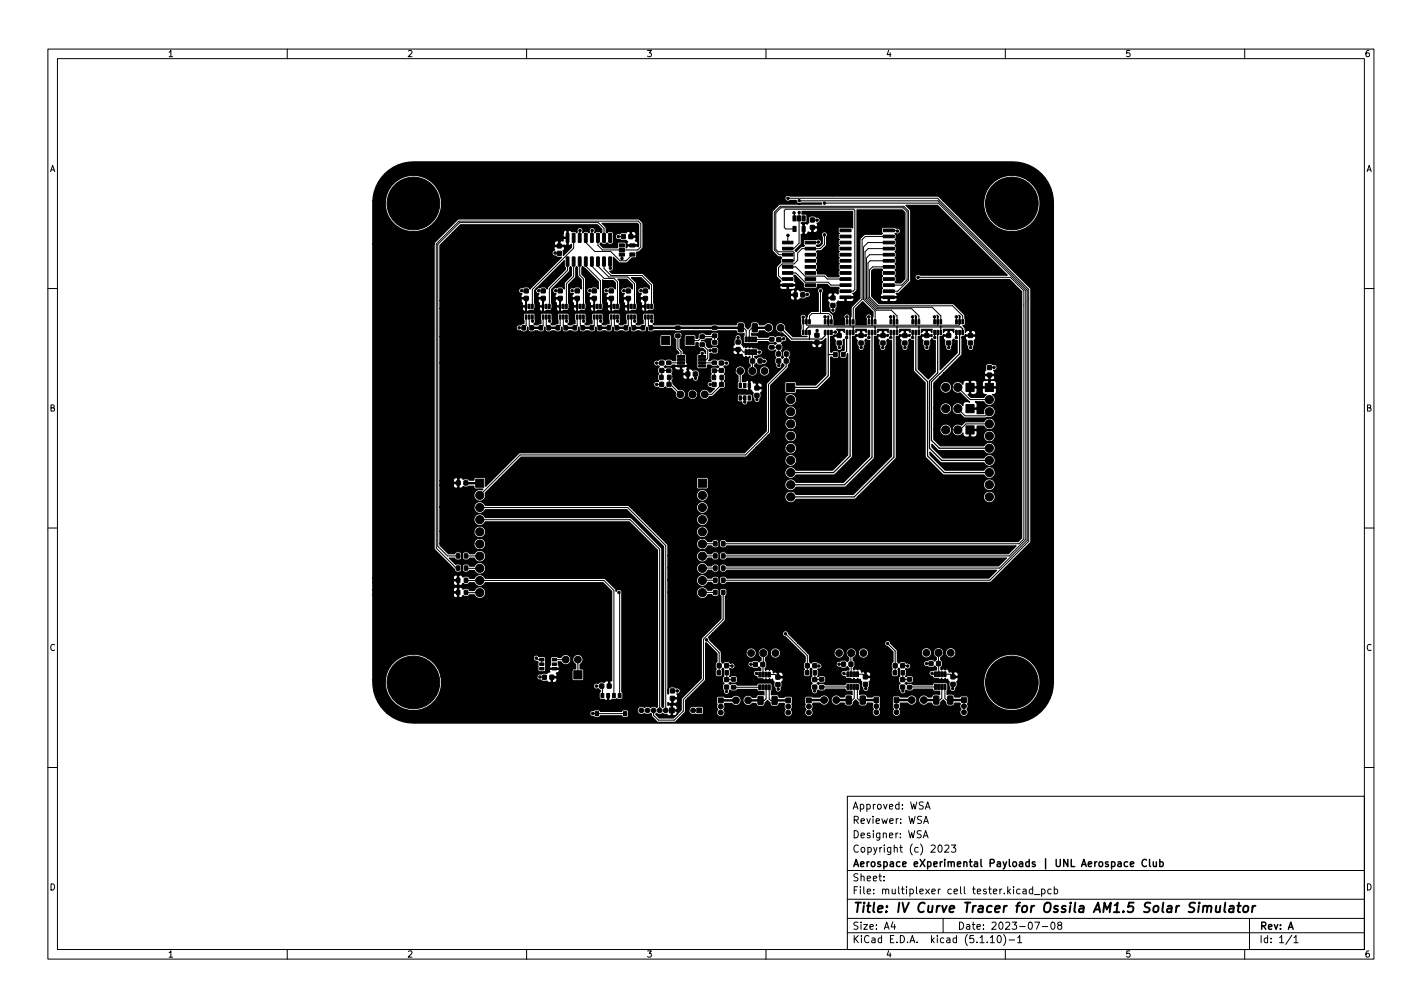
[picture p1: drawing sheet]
<svg xmlns="http://www.w3.org/2000/svg" width="297mm" height="210mm" viewBox="0 0 297 210" stroke-linecap="round" stroke-linejoin="round" font-family="sans-serif">
<defs><g id="words">
<text font-size="2.8" x="178" y="190.6">Title: IV Curve Tracer for Ossila AM1.5 Solar Simulator</text>
<g font-size="2.1">
<text x="178" y="172">Reviewer: WSA</text>
<text x="178" y="169">Approved: WSA</text>
<text x="178" y="178">Copyright (c) 2023</text>
<text x="178" y="175">Designer: WSA</text>
<text x="178" y="184">Sheet:</text>
<text x="178" y="181">Aerospace eXperimental Payloads | UNL Aerospace Club</text>
<text x="178" y="186.7">File: multiplexer cell tester.kicad_pcb</text>
<text x="178" y="196.9">KiCad E.D.A. kicad (5.1.10)-1</text>
<text x="178" y="194.1">Size: A4</text>
<text x="200" y="194.1">Date: 2023-07-08</text>
<text x="263" y="194.1">Rev: A</text>
<text x="263" y="196.9">Id: 1/1</text>
</g>
<g font-size="1.8">
<text x="35" y="11.9">1</text>
<text x="85" y="11.9">2</text>
<text x="135" y="11.9">3</text>
<text x="185" y="11.9">4</text>
<text x="235" y="11.9">5</text>
<text x="285" y="11.9">6</text>
<text x="10.3" y="35.9">A</text>
<text x="285.3" y="35.9">A</text>
<text x="10.3" y="85.9">B</text>
<text x="285.3" y="85.9">B</text>
<text x="10.3" y="135.9">C</text>
<text x="285.3" y="135.9">C</text>
<text x="10.3" y="185.9">D</text>
<text x="285.3" y="185.9">D</text>
<text x="35" y="199.9">1</text>
<text x="85" y="199.9">2</text>
<text x="135" y="199.9">3</text>
<text x="185" y="199.9">4</text>
<text x="235" y="199.9">5</text>
<text x="285" y="199.9">6</text>
</g>
</g></defs>
<g fill="none" stroke="#000" stroke-width=".21">
<path d="M10 10.2h277v190.1h-277zM12 12.2h273v186.1h-273zM60 10.2v2M110 10.2v2M160 10.2v2M210 10.2v2M260 10.2v2M116 52.8l.8 .1M118.6 54.6v1.8l-3.8 3.8v3.8M119.8 49.7v2.1l-8.6 8.6v3.6M119.8 54.6v3.1l-1.5 1.5v4.8M121.1 54.6v2.9l.8 .7v5.8"/>
<path d="M121.2 48.1l-.1 1.6M122.4 54.6v1l3 3v5.4M122.4 49.7v.9l1.8 1.9h3.4l1.9 2h1.3l1.3-1.4M123.6 54.6v1l2.6 2.5h2.1l.7 .7v5.2M123.7 48.1l-.1 1.6M124.9 54.6v1l2.3 2.2h3.9l1.4 1.5v4.7M124.9 49.7v1.5l1 1h7.3l.7-.6v-4.9l-.6-.5h-37.4l-4.8 4.7v63.6l4.2 4.1h.4M126.2 54.6v1.5l1.4 1.4h6.5l2 2v4.5M126.2 49.7v-2l-1.2-1.2h-29l-4.6 4.5v63l2.1 2.1h2.2M127.4 54.6l.1 1.4M129.2 49.4h1M129.9 53.1v.9"/>
<path d="M131.8 48.3v1.1M164.6 55.7h1.6l2 2h4l.6 .6h3.8M164.6 54.5l1.3-.1v-1.7l-.2-.1h-3.1l-.5-.5v-7.7l1-1h25.6l.8 .8v14.2l-1.1 1.1h-2.7M164.6 53.2h-1.9l-1-1v-7.9l1.3-1.2h25.8l1 1v14.4l-2.3 2.3h-1.8M164.6 57h1.6l2 1.9h4.8l.6 .6h3M164.6 41.4h31.3l19 19v52.6l-8.1 8.2h-55.7M164.6 49.1v1.5M165.9 44.4l.1 1.2M166 47.8h-1.9l-.3-.3v-3.6l.3-.2h14.2l.3 .2v16.5l-.4 .4h-1.6M166.9 41.9h29.1l18.6 18.6v52.3l-5.8 5.8h-57.7M166.9 44.4v6.4l-1.1 1.1h-1.2M169.7 45.9l1 .1"/>
<path d="M170.9 50.5l-1.6 .1M172.2 42.4h23.8l18.3 18.3v51.9l-3.5 3.5h-59.7M172.2 49v2l-.9 .9h-3.8l-.9 .9v1.6l-.7 .7h-2.5l-.8 .8v1.7l.7 .7h1.3M174 44.4v1.6l-1.5 1.5h-2.8M185.7 50.6h-4.4l-.9 1v10.9l2.4 2.4v2.3M185.7 49.4h-5l-.6 .6v12.5l-1.9 1.8v2.9M185.7 48.1h1.6l.2 .2M185.7 54.5h-3.9l-.5 .4v7.3l2 2h11.4l1.8 1.8v1.2M185.7 51.9h-4.3l-.7 .7v9.8l2.4 2.4h3.1l1.2 1.2v1.2M185.7 55.7h-3.4l-.7 .7v5.6l1.8 1.8h15.6l2.1 2.2v1.2M185.7 53.2h-4l-.7 .6v8.5l2.2 2.2h7.2l1.6 1.5v1.2M191.8 57.9h19.3l2.8 2.8v51.8l-1 1h-61.8"/>
<path d="M10 60.2h2M109 60.7h.9M109.9 66.2v1.8l-.5 .4h-.9M110.6 66.2v1.7l.5 .5M111.2 66.2l.1 .9M112.5 60.7h1M113.5 66.2v1.8l-.5 .4M114.1 66.2v1.7l.5 .5M114.8 66.2v.9M116.1 60.7h.9M117 66.2v1.8l-.5 .4M117.7 66.2v1.7l.5 .5"/>
<path d="M118.3 66.2l.1 .9M119.5 60.7h1.1M120.6 66.2v1.8l-.5 .4M121.2 66.2v1.7l.5 .5M121.9 66.2v.9M123.2 60.7h.9M124.1 66.2v1.8l-.5 .4M124.8 66.2v1.7l.5 .5M125.4 66.2l.1 .9M126.6 60.7h1.1M127.7 66.2v1.8l-.5 .4M128.3 66.2v1.7l.5 .5"/>
<path d="M129 66.2v.9M130.3 60.7l1 .1M131.2 66.2v1.8l-.5 .4M131.9 66.2v1.7l.5 .5M132.5 66.2l.1 .9M133.9 60.7l.9 .1M134.8 66.2v1.8l-.5 .4M135.4 66.2v1.7l.6 .5M136.1 66.2v.9M138.2 75.8h-1M139.7 75.8h.1M139.7 77.4h-1.5v1.4"/>
<path d="M139.8 78.8v1.5h.2l2.1 2M141.6 70.1v2.7l.7 .6v1.1M142.3 75.1v.7h-2.6M144.1 71.1h1.8l.8-.8h2.4l.2-.2v1.4M145.2 78.1l.1 .9M146.7 73.8v.7M146.7 71.9l1.1 1.2v1.7l-.3 .3h-.8M148.3 73.1h.1M148.3 73.1h1M149.2 75.8h-2.5v.6M150.7 75.8h1.1M150.7 77.4h-1.5l-.1 1.4"/>
<path d="M150.8 78.8v1.4l-2.1 2.1h-1.5M151.8 75.8h.1M154.2 73h.6l.5 .5h1.2M154.2 70.5v.9M154.6 77.5h.1M154.6 77.5v3M154.7 68.4h.6l.6 .6v1.9M157.2 73.5v4M157.2 73.5h.1M157.7 68.4h-.6l-.6 .6v1.9M157.8 73.5h.8M157.8 70.9h3.4"/>
<path d="M158.6 73.5h.1M158.8 75.4h.8M161.2 72.5h1.5l-.1 1.4M161.2 70.9h.1M162.7 76.3h.1M162.7 75.4v.9M163.7 70.7l-.2 .2h-.8M164.3 73.9l-.1 2.7-3.7 3.7v9.9l-4.8 4.8h-47l-8.5 8.4M167.8 66.2v3.2M168.4 67.2l.2 .7h31.7l.1-.7M168.7 61.5l-1 .1M169.1 67.2v-1.2l.5-.5h3.5l.6 .5v1.2"/>
<path d="M170.7 69l-.1 1M171.4 60.7v4.8M172.3 66.2l.1 1M173 67.2l.1 .7M174 63.8v1M174.5 69.3l-.8 .1M175.3 71.6v1M176.9 66.2h.1M176.9 66.2v1M177.6 67.2v.7M179.9 71.6v1M181.5 66.2v1"/>
<path d="M182.2 67.2v.7M184.4 71.6v1M186.1 66.2h.1M186.1 66.2v1M186.7 67.2l.1 .7M189 71.6v1M190.6 66.2l.1 1M191.3 67.2l.1 .7M193.6 71.6v1M195.2 66.2h.1M195.2 66.2v1M195.9 67.2v.7"/>
<path d="M198.2 71.6v1M199.8 66.2v1M202.7 71.6l.1 1M207.6 76.7l-.9 .1M285 60.2h2M137.2 80.3h1M148.3 80.3h.9M154.6 83.1h1v.8M158.1 82.6v.8M200.1 80.9l2.5 2.5h4.1M200.1 85.3l1.5 1.5h4.2l.9-.8M206.7 88.5h-4.9l-1.3 1.3h-.4"/>
<path d="M10 110.2h2M97.3 118.6l2.9 .1M97.3 116.1h2.9M100.2 108.5h31.4l6.2 6.2v33.6M100.2 106h30.9l8 7.9v34.4M149.4 116.1h-2.7M149.4 113.5l-2.7 .1M149.4 118.6l-2.7 .1M285 110.2h2M97.3 123.7h2.9M97.3 121.2h28.9l2 2.1v21.9M112 137.4l.3 .3h.9v1"/>
<path d="M115.8 137.7h2.4M118.2 137.7h.1M120.7 137.7v3.2M129.3 123.7l.1 .1v21.4M147.6 133.6l2.6 2.7v4.2M149.4 121.2h-2.7M149.4 123.7h-2.7M151.1 123.7v5.6l-4.2 4.2v8.4l-4.2 4.1v2.5l-1.9 1.9h-3.3l-1-1.1v-1M151.8 139l1.1 .1M156.8 138.7h1M159.4 136.4v4.4M164.1 132.3l4.5 4.6v3.6"/>
<path d="M170.2 139l.9 .1M175.3 138.7h.9M177.8 136.4v4.4M185.4 134.4l1.6 1.5-.1 4.6M188.5 139l1.1 .1M193.5 138.6h1M196 136.3l.1 4.5M196.1 136.3h-.1M112.8 141.3l.9 .1M123.8 149h6.8M124.6 143.3h1.1l.1 .1v1.8M140.5 144.3h1"/>
<path d="M151.8 143.5v.9M151.8 140.5v1.4h1.4M153.2 143.5h.1M153.2 143.5h5.5M158 140.6l.2 .2h.5M160 143.5v2.4l-.3 .3h-.8M160 140.8h1.9l.6 .6M160.7 143.5v2.4l.3 .3h.8M162.5 142.9l.1 1M170.2 143.5v.8M170.2 141.9h1.4M170.2 141.8v.1"/>
<path d="M170.2 140.5v1.3M176.3 140.6l.2 .2h.6M177.1 143.4l-5.5 .1M178.4 140.8h1.8l.6 .5M178.4 143.4v2.4l-.3 .4h-.8M179.1 143.4v2.4l.4 .4h.7M180.8 142.9v.9M188.5 143.5l.1 .8M188.6 141.9h1.4M188.6 141.8l-.1 .1M188.6 140.5v1.3M194.7 140.6l.2 .2h.5"/>
<path d="M195.4 143.4l-5.4 .1M196.7 140.8h1.8l.6 .5M196.7 143.4v2.4l-.4 .4h-.7M197.4 143.4v2.4l.3 .4h.8M199.1 142.9l-.1 .9M10 160.2h2M177 166.3h108v32h-108zM192.9 174.9l.5-1.5 .5 1.5M192.9 171.9l.5-1.5 .5 1.5M193 174.5h.7M193.1 171.5h.7M193.3 168.9l.5-1.5 .5 1.5"/>
<path d="M193.4 168.5h.7M196.1 176.6l.2-.2a.8 .8 0 0 1 .5 .8 .8 .8 0 0 1-.5 .7l-.2-.1-.2-.4zM197.4 176.6l.5-.2 .3 .5-.9 1h.9M198.7 176.4h.9l-.5 .6 .5 .1v.7l-.2 .1-.7-.1M285 160.2h2M60 198.3v2M110 198.3v2M160 198.3v2M177 194.8h108M177 191.8h108M177 187.8h108M177 181.8h108"/>
<path d="M184.6 183.8v.1M184.6 183v.1M186.5 192.5l-.4 1h1M186.9 193v1M197 191.8v3M206.9 195.8l.4-.5v1.5M206.9 196.8h.8M208.5 195.4l.1-.1a.8 .8 0 0 1 .6 .8 .8 .8 0 0 1-.6 .7 1 1 0 0 1-.1-1.4zM209.6 195.1a1.72 1.72 0 0 1 0 2.3M210 198.3v2M210.8 196.3h1.1M212.6 195.8l.4-.5v1.5"/>
<path d="M212.6 196.8h.8M213.1 185.7l-.5-.1-.2 .3 .1 .7h.6M213.7 185.7h.6l.1 .9M214.4 186l-.5 .1-.3 .2 .3 .3h.5M215.7 185.7l-.4-.1-.3 .3 .1 .7h.6M215.7 185.1v1.5M216.1 186.8h1.1M216.1 192.5h1l-.6 1.5M217.6 185.7l.4-.1 .3 .3-.2 .7h-.5M217.6 185.6v1.5M217.7 193.5h1.2M219.6 185.7l-.5-.1-.2 .3 .1 .7h.6"/>
<path d="M219.6 192.7l.3-.2a.8 .8 0 0 1 .5 .8 .8 .8 0 0 1-.5 .7l-.3-.1-.1-.4zM220.2 185.7l.4-.1 .3 .3-.1 .7h-.6M220.2 185.1v1.5M221.2 193.2l-.3-.3 .1-.2 .2-.2 .4 .1 .2 .2-.1 .2-.6 .2-.2 .3 .1 .4 .2 .1h.3l.3-.3-.1-.4-.2-.1M260 198.3v2M261 191.8v6.5M269.9 195.3l-1.3 1.9M270.3 195.8l.4-.5v1.5M270.3 196.8h.8"/>
</g>
<g fill="none" stroke="#000" stroke-width=".4">
<path d="M251.4 189.3l.3-.2 .4 .1v1.3M251.4 189.1l-.2 1.4M252.2 189.4a.5 .5 0 0 1 .8-.2l-.1 1.3M254.1 189.1l-.1 1.3 .5 .1 .3-.2M254.9 189.1l-.2 1.4M256 188.5l-.3 1.7 .3 .3M256.9 189.2h.8l-.1 1.3M257.7 189.6l-.7 .1a.4 .4 0 0 0-.3 .3 .4 .4 0 0 0 .2 .5l.7-.1M258.4 189.1h.8M258.8 188.5l-.2 1.7 .1 .2 .3 .1M259.8 189.3l.2-.1a.5 .5 0 0 1 .8 .3l-.1 .6-.2 .3a.5 .5 0 0 1-.8-.3zM261.7 189.1l-.2 1.4"/>
<path d="M262.2 189.1l-.3 .1-.3 .3"/>
</g>
<path d="M239.5 179.6a.71 .71 0 0 0-1 .5 .71 .71 0 0 0 .7 .8l.3-.1M240.1 179.4v1.3l.2 .2M240.9 179.9l.1 1h.3l.3-.1M241.6 179.9v1M242.3 179.4v1.5M235.6 180l-.5-.1-.3 .3 .2 .7h.6M236.1 180.4l.7-.1v-.3l-.5-.1-.2 .2 .1 .8h.6M242.3 180l.4-.1 .3 .3-.2 .7h-.5" fill="none" stroke="#000" stroke-width=".3"/>
<g fill="#000" stroke="#000" stroke-width=".21">
<path d="M116.4 52.5h.8v.8h-.8zM116.4 51h.8v.7h-.8zM118.3 48.7l.6 .1v1.7l-.2 .1-.4-.1zM118.3 53.7h.6v1.7l-.2 .2-.4-.1zM119.6 48.7l.5 .1v1.7l-.1 .1-.5-.1zM119.6 53.7h.5v1.7l-.1 .2-.5-.1zM120.8 48.7l.6 .1v1.7l-.1 .1-.5-.1zM120.8 53.7h.6v1.7l-.1 .2-.5-.1zM122.1 48.7l.6 .1v1.7l-.2 .1-.4-.1zM122.1 53.7h.6v1.7l-.2 .2-.4-.1zM123.4 48.7l.5 .1v1.7l-.1 .1-.5-.1zM123.4 53.7h.5v1.7l-.1 .2-.5-.1z"/>
<path d="M124.6 48.7l.6 .1v1.7l-.1 .1-.5-.1zM124.6 53.7h.6v1.7l-.1 .2-.5-.1zM125.9 48.7l.6 .1v1.7l-.1 .1-.5-.1zM125.9 53.7h.6v1.7l-.1 .2-.5-.1zM127.2 48.7l.5 .1v1.7l-.1 .1-.5-.1zM127.2 53.7h.5v1.7l-.1 .2-.5-.1zM129.4 52.8h1v.7h-1zM129.4 51.9h1v.6h-1zM129.4 50.9h1v.7h-1zM129.8 49h.8v.8h-.8zM131.6 50.9h1v.7h-1zM131.6 52.8h1v.7h-1z"/>
<path d="M131.4 49h.8v.8h-.8zM165.6 47.3h.7v1h-.7zM165.6 45.1h.7v1h-.7zM163.5 59.3h2.1v.5h-2.1zM163.5 58h2.1v.5h-2.1zM163.5 56.7h2.1v.6h-2.1zM163.5 55.4h2.1v.6h-2.1zM163.5 54.2h2.1v.5h-2.1zM163.5 52.9h2.1v.6h-2.1zM163.5 51.6h2.1v.6h-2.1zM163.5 50.4h2.1v.5h-2.1zM166.6 45.1h.6v1h-.6z"/>
<path d="M167.5 47.3h.7v1h-.7zM167.5 45.1h.7v1h-.7zM169.3 45.5h.8v.8h-.8zM169.3 47.1h.8v.8h-.8zM168.2 50.4h2.2v.5h-2.2zM168.2 51.6h2.2v.6h-2.2zM168.2 52.9h2.2v.6h-2.2zM168.2 54.2h2.2v.5h-2.2zM168.2 55.4h2.2v.6h-2.2zM168.2 56.7h2.2v.6h-2.2zM168.2 58h2.2v.5h-2.2zM168.2 59.3h2.2v.5h-2.2z"/>
<path d="M175.5 59.3h2.3v.5h-2.3zM175.5 58h2.3v.5h-2.3zM175.5 56.7h2.3v.6h-2.3zM175.5 55.4h2.3v.6h-2.3zM175.5 54.2h2.3v.5h-2.3zM175.5 52.9h2.3v.6h-2.3zM175.5 51.6h2.3v.6h-2.3zM175.5 50.4h2.3v.5h-2.3zM175.5 49.1h2.3v.6h-2.3zM175.5 47.8h2.3v.6h-2.3zM184.5 47.8h2.3v.6h-2.3zM184.5 49.1h2.3v.6h-2.3z"/>
<path d="M184.5 50.4h2.3v.5h-2.3zM184.5 51.6h2.3v.6h-2.3zM184.5 52.9h2.3v.6h-2.3zM184.5 54.2h2.3v.5h-2.3zM184.5 55.4h2.3v.6h-2.3zM184.5 56.7h2.3v.6h-2.3zM184.5 58h2.3v.5h-2.3zM184.5 59.3h2.3v.5h-2.3zM109.1 68h.7l-.1 .9-.6-.1zM109.7 63.5h.4v.9h-.4zM109.7 65.8h.4v.8h-.4zM109.5 60.4h.8v.7h-.8z"/>
<path d="M109.5 61.9h.8v.8h-.8zM110.4 63.5h.3v.9h-.3zM110.4 65.8h.3v.8h-.3zM110.7 68h.7v.9l-.7-.1zM111 63.5h.4v.9h-.4zM111 65.8h.4v.8h-.4zM112.6 68h.7v.9l-.7-.1zM113.3 63.5h.3v.9h-.3zM113.3 65.8h.3v.8h-.3zM113.1 60.4h.8v.7h-.8zM113.1 61.9h.8v.8h-.8zM113.9 63.5h.4v.9h-.4z"/>
<path d="M113.9 65.8h.4v.8h-.4zM114.3 68h.7l-.1 .9-.6-.1zM114.6 63.5h.3v.9h-.3zM114.6 65.8h.3v.8h-.3zM116.2 68h.7l-.1 .9-.6-.1zM116.8 63.5h.4v.9h-.4zM116.8 65.8h.4v.8h-.4zM116.6 60.4h.8v.7h-.8zM116.6 61.9h.8v.8h-.8zM117.5 63.5h.3v.9h-.3zM117.5 65.8h.3v.8h-.3zM117.8 68h.7v.9l-.7-.1z"/>
<path d="M118.1 63.5h.4v.9h-.4zM118.1 65.8h.4v.8h-.4zM119.7 68h.7v.9l-.7-.1zM120.4 63.5h.3v.9h-.3zM120.4 65.8h.3v.8h-.3zM120.2 60.4h.8v.7h-.8zM120.2 61.9h.8v.8h-.8zM121 63.5h.4v.9h-.4zM121 65.8h.4v.8h-.4zM121.4 68h.7v.9l-.7-.1zM121.7 63.5h.3v.9h-.3zM121.7 65.8h.3v.8h-.3z"/>
<path d="M123.3 68h.7v.9l-.7-.1zM123.9 63.5h.4v.9h-.4zM123.9 65.8h.4v.8h-.4zM123.7 60.4h.9v.7h-.9zM123.7 61.9h.9v.8h-.9zM124.6 63.5h.4v.9h-.4zM124.6 65.8h.4v.8h-.4zM124.9 68h.7v.9l-.7-.1zM125.2 63.5h.4v.9h-.4zM125.2 65.8h.4v.8h-.4zM126.8 68h.7v.9l-.7-.1zM127.5 63.5h.4v.9h-.4z"/>
<path d="M127.5 65.8h.4v.8h-.4zM127.3 60.4h.8v.7h-.8zM127.3 61.9h.8v.8h-.8zM128.2 63.5h.3v.9h-.3zM128.2 65.8h.3v.8h-.3zM128.5 68h.7v.9l-.7-.1zM128.8 63.5h.4v.9h-.4zM128.8 65.8h.4v.8h-.4zM130.4 68h.7v.9l-.7-.1zM131.1 63.5h.3v.9h-.3zM131.1 65.8h.3v.8h-.3zM130.8 60.4h.9v.7h-.9z"/>
<path d="M130.8 61.9h.9v.8h-.9zM131.7 63.5h.4v.9h-.4zM131.7 65.8h.4v.8h-.4zM132.1 68h.7l-.1 .9-.7-.1zM132.4 63.5h.3v.9h-.3zM132.4 65.8h.3v.8h-.3zM134 68h.7l-.1 .9-.7-.1zM134.6 63.5h.4v.9h-.4zM134.6 65.8h.4v.8h-.4zM134.4 60.4h.8v.7h-.8zM134.4 61.9h.8v.8h-.8zM135.3 63.5h.3v.9h-.3z"/>
<path d="M135.3 65.8h.3v.8h-.3zM135.6 68h.7v.9l-.7-.1zM135.9 63.5h.4v.9h-.4zM135.9 65.8h.4v.8h-.4zM138.2 70.3h1.7v1.7h-1.7zM137.8 78.4h.7v.8h-.7zM137.8 79.8h.8v.9h-.8zM137.8 75.4h.8v.8h-.8zM137.8 77h.8v.7h-.8zM139.3 75.4h.8v.7h-.8zM139.3 77.1l.8-.1v.7l-.8 .1zM139.4 79.8h.7v.9h-.7z"/>
<path d="M139.5 78.4h.7l-.1 .8h-.7zM141.2 68.1h.8v.7h-.8zM141.2 69.8l.8-.1v.7l-.8 .1zM141.5 76.2h1.5v.4h-1.5zM141.5 75.5h1.5v.5h-1.5zM141.5 74.9h1.5v.4h-1.5zM141.5 74.2h1.5v.5h-1.5zM143.3 70.3h1.7v1.7h-1.7zM143.3 77.7h.8v.8h-.8zM144.9 77.7h.7v.8h-.7zM146.3 69.9h.8v.7h-.8zM146.3 71.6h.8v.7h-.8z"/>
<path d="M145.9 74.2h1.5v.5h-1.5zM145.9 74.9h1.5v.4h-1.5zM145.9 75.5h1.5v.5h-1.5zM145.9 76.2h1.5v.4h-1.5zM148.8 78.4h.7v.8h-.7zM148.8 79.9h.8v.8h-.8zM148.8 75.4h.8l.1 .7h-.9zM148.8 77.1l.8-.1 .1 .7-.9 .1zM148.9 71.2l.8-.1v.7l-.8 .1zM148.9 72.8h.8v.7h-.8zM148.9 68.1h.8v.7h-.8zM148.9 69.8l.8-.1v.7l-.8 .1z"/>
<path d="M150.3 75.4h.8v.8h-.8zM150.3 77h.8v.7h-.8zM150.3 79.9h.8v.8h-.8zM150.4 78.4h.7v.8h-.7zM153.8 71h.8v.8h-.8zM153.8 72.6h.8v.8h-.8zM154.3 67.6h.8l.2 .1v1.4l-.1 .2h-.8l-.2-.1zM155.6 70.4h.5v1h-.5zM155.6 73h.5v1h-.5zM156.3 70.4h.4v1h-.4zM156.3 73h.4v1h-.4zM156.9 70.4h.5v1h-.5z"/>
<path d="M156.9 73h.5v1h-.5zM156.8 75h.8v.8h-.8zM157.2 67.6h.8l.2 .1v1.4l-.1 .2h-.8l-.2-.1zM157.6 70.4h.4v1h-.4zM157.6 73h.4v1h-.4zM158.4 75h.7v.8h-.7zM160.8 70.5h.8l.1 .7h-.9zM160.8 72.2h.8l.1 .6-.9 .1zM162.3 73.5h.7v.8h-.7zM162.3 75h.8v.8h-.8zM162.3 70.5h.8v.8h-.8zM162.3 72.1h.8v.7h-.8z"/>
<path d="M163.8 75h.8v.8h-.8zM163.9 73.5h.7v.8h-.7zM165.8 61.2h.7v.8h-.7zM167.6 69h.4v.8h-.4zM167.6 66.7h.4v.9h-.4zM167.3 61.2h.8v.8h-.8zM168.3 69h.3v.8h-.3zM168.3 66.7h.3v.9h-.3zM168.9 69h.4v.8h-.4zM168.9 66.7h.4v.9h-.4zM170.2 69.6h.9v.8h-.9zM170.2 71.1h.9v.8h-.9z"/>
<path d="M172.2 69h.3v.8h-.3zM172.2 66.7h.3v.9h-.3zM172.8 69h.4v.8h-.4zM172.8 66.7h.4v.9h-.4zM173.5 69h.3v.8h-.3zM173.5 66.7h.3v.9h-.3zM173.6 63.4h.8v.7h-.8zM173.6 61.8h.8v.8h-.8zM174.2 73.6h.7l-.1 .9-.7-.1zM174.9 71.2h.8v.8h-.8zM174.9 69.7h.8v.7h-.8zM175.8 73.6h.7v.9l-.7-.1z"/>
<path d="M176.8 69h.3v.8h-.3zM176.8 66.7h.3v.9h-.3zM177.4 69h.4v.8h-.4zM177.4 66.7h.4v.9h-.4zM175.5 61.8h2.3v.6h-2.3zM175.5 60.5h2.3v.6h-2.3zM178.1 69h.3v.8h-.3zM178.1 66.7h.3v.9h-.3zM179.5 71.2h.8v.8h-.8zM179.5 69.7h.8v.7h-.8zM181.3 69h.4v.8h-.4zM181.3 66.7h.4v.9h-.4z"/>
<path d="M182 69h.3v.8h-.3zM182 66.7h.3v.9h-.3zM182.6 69h.4v.8h-.4zM182.6 66.7h.4v.9h-.4zM184 71.2h.9v.8h-.9zM184 69.7h.9v.7h-.9zM185.9 69h.4v.8h-.4zM185.9 66.7h.4v.9h-.4zM186.6 69h.3v.8h-.3zM186.6 66.7h.3v.9h-.3zM184.5 60.5h2.3v.6h-2.3zM184.5 61.8h2.3v.6h-2.3z"/>
<path d="M187.2 69h.4v.8h-.4zM187.2 66.7h.4v.9h-.4zM188.6 71.2h.8v.8h-.8zM188.6 69.7h.8v.7h-.8zM190.5 69h.3v.8h-.3zM190.5 66.7h.3v.9h-.3zM191.1 69h.4v.8h-.4zM191.1 66.7h.4v.9h-.4zM191.8 69h.3v.8h-.3zM191.8 66.7h.3v.9h-.3zM193.2 71.2h.8v.8h-.8zM193.2 69.7h.8v.7h-.8z"/>
<path d="M195 69h.4v.8h-.4zM195 66.7h.4v.9h-.4zM195.7 69h.3v.8h-.3zM195.7 66.7h.3v.9h-.3zM196.3 69h.4v.8h-.4zM196.3 66.7h.4v.9h-.4zM197.7 71.2h.9v.8h-.9zM197.7 69.7h.9v.7h-.9zM199.6 69h.4v.8h-.4zM199.6 66.7h.4v.9h-.4zM200.3 69h.3v.8h-.3zM200.3 66.7h.3v.9h-.3z"/>
<path d="M200.9 69h.4v.8h-.4zM200.9 66.7h.4v.9h-.4zM202.3 71.2h.8v.8h-.8zM202.3 69.7h.8v.7h-.8zM206.3 76.4h.8v.7h-.8zM206.3 77.9h.8v.8h-.8zM154.4 80h.5v.9h-.5zM154.4 82.7h.5v.8h-.5zM155.3 80h.5v.9h-.5zM155.3 82.7h.5v.8h-.5zM156.3 80h.5v.9h-.5zM156.3 82.7h.5v.8h-.5z"/>
<path d="M157.7 82.2h.8v.7h-.8zM157.7 80.6h.8v.8h-.8zM164.3 80h1.7v1.7h-1.7zM201.8 80h1.7v1.7h-1.7zM201.8 84.5h1.7v1.7h-1.7zM201.8 88.9h1.7v1.7h-1.7zM205.8 80h1.7v1.7h-1.7zM95.4 118.2h.6v.8h-.7zM95.4 115.7h.6v.8h-.7zM95.4 100.4h.7v.9l-.8-.1zM96.9 100.4h.8v.9l-.8-.1zM97 118.2h.7v.8h-.7z"/>
<path d="M97 115.7h.7v.8h-.7zM99.4 100h1.7v1.7h-1.7zM145.9 100h1.7v1.7h-1.7zM149.1 113.1h.7l-.1 .9-.6-.1zM149.1 115.7h.7l-.1 .8h-.6zM149.1 118.2h.7l-.1 .8h-.6zM150.7 113.1h.7v.9l-.7-.1zM150.7 115.7h.7v.8h-.7zM150.7 118.2h.7v.8h-.7zM95.4 123.3h.6v.8h-.7zM95.4 120.7l.6 .1v.8h-.7zM97 123.3h.7v.8h-.7z"/>
<path d="M97 120.7l.7 .1v.8h-.7zM112.7 139.4h.9v.5h-.9zM112.7 138.4h.9v.5h-.9zM112.7 137.5h.9v.5h-.9zM115.4 137.5h.8v.5h-.8zM115.4 138.4h.8v.5h-.8zM115.4 139.4h.8v.5h-.8zM149.1 120.7l.7 .1-.1 .8h-.6zM149.1 123.3h.7l-.1 .8h-.6zM149.8 140l.7 .1v.8h-.7zM149.8 138.6h.8v.8h-.8zM150.7 120.7l.7 .1v.8h-.7z"/>
<path d="M150.7 123.3h.7v.8h-.7zM151.4 138.6h.8v.8h-.8zM151.5 140l.7 .1v.8h-.7zM157.4 138.3h.8v.9h-.8zM159 138.3h.7v.9h-.7zM168.3 140l.6 .1v.8h-.7zM168.3 138.6h.7v.8h-.7zM169.8 138.6h.8v.8h-.8zM169.9 140l.7 .1v.8h-.7zM175.8 138.3h.8v.8h-.8zM177.4 138.3h.7v.8h-.7zM186.6 140l.7 .1v.8h-.7z"/>
<path d="M186.6 138.6h.8v.8h-.8zM188.2 138.6h.7v.8h-.7zM188.3 140l.6 .1v.8h-.7zM194.1 138.1h.8v.9h-.8zM195.7 138.1h.7v.9h-.7zM113.3 141h.8v.8h-.8zM114.9 141h.7v.8h-.7zM119.9 140.1h1.7v1.7h-1.7zM124.3 148.6h.7v.8h-.7zM125.5 144.8h.6v.8h-.6zM125.3 142.8h.8v.9h-.8zM126.7 144.8h.6v.8h-.6z"/>
<path d="M126.9 142.8h.7v.9h-.7zM127.9 144.8h.6v.8h-.6zM129.1 144.8h.6v.8h-.6zM130.2 148.6h.7v.8h-.7zM139.8 147.8h1v1h-1zM140.1 143.9h.8v.7h-.8zM140.1 145.4h.8v.8h-.8zM145.6 147.8h.9v1h-.9zM150.1 145.7h1v1h-1zM151.4 143.1h.8v.7h-.8zM151.4 141.5h.8v.8h-.8zM152.8 143.2l.8-.1 .1 .7-.9 .1z"/>
<path d="M152.8 141.5h.8l.1 .7h-.9zM158.5 143h.5v1h-.5zM158.5 140.3h.5v1h-.5zM159.1 143h.5v1h-.5zM159.1 140.3h.5v1h-.5zM158.4 145.4h.8l.2 .1v1.4l-.1 .2h-.8l-.2-.1zM159.8 143h.5v1h-.5zM159.8 140.3h.5v1h-.5zM160.4 143h.5v1h-.5zM160.4 140.3h.5v1h-.5zM161.3 145.4h.8l.2 .1 .1 1.4-.2 .2h-.7l-.2-.1zM162.1 142.6h.8v.7h-.8z"/>
<path d="M162.1 141h.8v.8h-.8zM164.2 145.7h1v1h-1zM168.5 145.7h1v1h-1zM169.8 143.1h.8v.7h-.8zM169.8 141.5h.8v.8h-.8zM171.2 143.2l.8-.1 .1 .7-.9 .1zM171.2 141.5h.8l.1 .7h-.9zM176.9 142.9h.5v1h-.5zM176.9 140.3h.5v1h-.5zM177.6 142.9h.4v1h-.4zM177.6 140.3h.4v1h-.4zM176.8 145.4l.8-.1 .2 .1 .1 1.4-.2 .2h-.7l-.2-.1z"/>
<path d="M178.2 142.9h.5v1h-.5zM178.2 140.3h.5v1h-.5zM178.9 142.9h.4v1h-.4zM178.9 140.3h.4v1h-.4zM179.7 145.4l.9-.1 .1 .1 .1 1.4-.2 .2h-.7l-.2-.1zM180.4 142.5h.8v.8h-.8zM180.4 140.9h.8v.8h-.8zM182.6 145.7h1v1h-1zM186.8 145.7h1v1h-1zM188.1 143.1h.8v.7h-.8zM188.1 141.5h.8v.8h-.8zM189.6 143.2l.8-.1v.7l-.8 .1z"/>
<path d="M189.6 141.5h.8v.7h-.8zM195.2 142.9h.5v1h-.5zM195.2 140.3h.5v1h-.5zM195.9 142.9h.4v1h-.4zM195.9 140.3h.4v1h-.4zM195.1 145.4l.8-.1 .2 .1v1.4l-.1 .2h-.8l-.2-.1zM196.5 142.9h.5v1h-.5zM196.5 140.3h.5v1h-.5zM197.2 142.9h.4v1h-.4zM197.2 140.3h.4v1h-.4zM198 145.4l.8-.1 .2 .1 .1 1.4-.2 .2h-.7l-.2-.1zM198.7 142.5h.8v.8h-.8z"/>
<path d="M198.7 140.9h.8v.8h-.8zM200.9 145.7h1v1h-1z"/>
<circle cx="86.4" cy="42.5" r="5.5"/>
<circle cx="116" cy="52.8" r=".25"/>
<circle cx="121.2" cy="48.1" r=".25"/>
<circle cx="123.7" cy="48.1" r=".25"/>
<circle cx="127.5" cy="56" r=".25"/>
<circle cx="129.2" cy="49.4" r=".25"/>
<circle cx="129.9" cy="54" r=".25"/>
<circle cx="131.8" cy="48.3" r=".25"/>
<circle cx="134.6" cy="48.3" r=".25"/>
<circle cx="164.6" cy="49.1" r=".25"/>
<circle cx="164.6" cy="41.4" r=".25"/>
<circle cx="165.9" cy="44.4" r=".25"/>
<circle cx="166.9" cy="44.4" r=".25"/>
<circle cx="166.9" cy="41.9" r=".25"/>
<circle cx="170.7" cy="46" r=".25"/>
<circle cx="170.9" cy="50.5" r=".25"/>
<circle cx="172.2" cy="49" r=".25"/>
<circle cx="172.2" cy="42.4" r=".25"/>
<circle cx="174" cy="44.4" r=".25"/>
<circle cx="174" cy="40.6" r=".25"/>
<circle cx="187.5" cy="48.3" r=".25"/>
<circle cx="191.8" cy="57.9" r=".25"/>
<circle cx="211.4" cy="42.5" r="5.5"/>
<circle cx="108.5" cy="68.4" r=".25"/>
<circle cx="109" cy="60.7" r=".25"/>
<circle cx="111.3" cy="67.1" r=".25"/>
<circle cx="112.5" cy="60.7" r=".25"/>
<circle cx="114.8" cy="67.1" r=".25"/>
<circle cx="116.1" cy="60.7" r=".25"/>
<circle cx="118.4" cy="67.1" r=".25"/>
<circle cx="119.5" cy="60.7" r=".25"/>
<circle cx="121.9" cy="67.1" r=".25"/>
<circle cx="123.2" cy="60.7" r=".25"/>
<circle cx="125.5" cy="67.1" r=".25"/>
<circle cx="126.6" cy="60.7" r=".25"/>
<circle cx="129" cy="67.1" r=".25"/>
<circle cx="130.3" cy="60.7" r=".25"/>
<circle cx="132.6" cy="67.1" r=".25"/>
<circle cx="133.9" cy="60.7" r=".25"/>
<circle cx="136.1" cy="67.1" r=".25"/>
<circle cx="137.2" cy="75.8" r=".25"/>
<circle cx="145.3" cy="79" r=".25"/>
<circle cx="146.7" cy="73.8" r=".25"/>
<circle cx="148.3" cy="73.1" r=".25"/>
<circle cx="151.8" cy="75.8" r=".25"/>
<circle cx="154.2" cy="70.5" r=".25"/>
<circle cx="154.6" cy="77.5" r=".7"/>
<circle cx="157.2" cy="77.5" r=".7"/>
<circle cx="158.6" cy="73.5" r=".25"/>
<circle cx="159.6" cy="75.4" r=".25"/>
<circle cx="159.7" cy="77.5" r=".7"/>
<circle cx="160.5" cy="68.4" r=".7"/>
<circle cx="162.7" cy="76.3" r=".25"/>
<circle cx="163.1" cy="68.4" r=".7"/>
<circle cx="163.7" cy="70.7" r=".25"/>
<circle cx="167.8" cy="66.2" r=".25"/>
<circle cx="168.7" cy="61.5" r=".25"/>
<circle cx="170.7" cy="69" r=".25"/>
<circle cx="171.4" cy="60.7" r=".25"/>
<circle cx="172.3" cy="66.2" r=".25"/>
<circle cx="174" cy="64.8" r=".25"/>
<circle cx="174.5" cy="69.3" r=".25"/>
<circle cx="175.3" cy="72.6" r=".25"/>
<circle cx="176.8" cy="70.5" r=".25"/>
<circle cx="176.9" cy="66.2" r=".25"/>
<circle cx="179.9" cy="72.6" r=".25"/>
<circle cx="181.5" cy="66.2" r=".25"/>
<circle cx="181.5" cy="70.5" r=".25"/>
<circle cx="184.4" cy="72.6" r=".25"/>
<circle cx="186.1" cy="70.5" r=".25"/>
<circle cx="186.1" cy="66.2" r=".25"/>
<circle cx="189" cy="72.6" r=".25"/>
<circle cx="189.2" cy="74.9" r=".25"/>
<circle cx="190.6" cy="66.2" r=".25"/>
<circle cx="190.6" cy="70.5" r=".25"/>
<circle cx="192.8" cy="74.7" r=".25"/>
<circle cx="193.6" cy="72.6" r=".25"/>
<circle cx="195.2" cy="66.2" r=".25"/>
<circle cx="195.3" cy="70.5" r=".25"/>
<circle cx="197.9" cy="74.7" r=".25"/>
<circle cx="198.2" cy="72.6" r=".25"/>
<circle cx="199.8" cy="66.2" r=".25"/>
<circle cx="199.8" cy="70.5" r=".25"/>
<circle cx="202.8" cy="72.6" r=".25"/>
<circle cx="207.6" cy="76.7" r=".25"/>
<circle cx="137.2" cy="80.3" r=".25"/>
<circle cx="142.1" cy="82.3" r=".7"/>
<circle cx="144.7" cy="82.3" r=".7"/>
<circle cx="147.2" cy="82.3" r=".7"/>
<circle cx="148.3" cy="80.3" r=".25"/>
<circle cx="155.6" cy="83.9" r=".25"/>
<circle cx="158.1" cy="83.4" r=".25"/>
<circle cx="165.2" cy="86" r=".85"/>
<circle cx="165.2" cy="91" r=".85"/>
<circle cx="165.2" cy="96.1" r=".85"/>
<circle cx="165.2" cy="93.6" r=".85"/>
<circle cx="165.2" cy="83.4" r=".85"/>
<circle cx="165.2" cy="88.5" r=".85"/>
<circle cx="165.2" cy="98.7" r=".85"/>
<circle cx="197.5" cy="85.3" r=".85"/>
<circle cx="197.5" cy="89.8" r=".85"/>
<circle cx="197.5" cy="80.9" r=".85"/>
<circle cx="200.1" cy="89.8" r=".85"/>
<circle cx="200.1" cy="85.3" r=".85"/>
<circle cx="200.1" cy="80.9" r=".85"/>
<circle cx="206.7" cy="91" r=".85"/>
<circle cx="206.7" cy="96.1" r=".85"/>
<circle cx="206.7" cy="93.6" r=".85"/>
<circle cx="206.7" cy="88.5" r=".85"/>
<circle cx="206.7" cy="98.7" r=".85"/>
<circle cx="206.7" cy="83.4" r=".85"/>
<circle cx="206.7" cy="86" r=".85"/>
<circle cx="100.2" cy="116.1" r=".85"/>
<circle cx="100.2" cy="113.6" r=".85"/>
<circle cx="100.2" cy="118.7" r=".85"/>
<circle cx="100.2" cy="106" r=".85"/>
<circle cx="100.2" cy="111" r=".85"/>
<circle cx="100.2" cy="108.5" r=".85"/>
<circle cx="100.2" cy="103.4" r=".85"/>
<circle cx="146.7" cy="106" r=".85"/>
<circle cx="146.7" cy="116.1" r=".85"/>
<circle cx="146.7" cy="111" r=".85"/>
<circle cx="146.7" cy="108.5" r=".85"/>
<circle cx="146.7" cy="103.4" r=".85"/>
<circle cx="146.7" cy="118.7" r=".85"/>
<circle cx="146.7" cy="113.6" r=".85"/>
<circle cx="165.2" cy="103.7" r=".85"/>
<circle cx="165.2" cy="101.2" r=".85"/>
<circle cx="206.7" cy="103.7" r=".85"/>
<circle cx="206.7" cy="101.2" r=".85"/>
<circle cx="100.2" cy="123.7" r=".85"/>
<circle cx="100.2" cy="121.2" r=".85"/>
<circle cx="112" cy="137.4" r=".25"/>
<circle cx="118.2" cy="137.7" r=".7"/>
<circle cx="120.7" cy="137.7" r=".7"/>
<circle cx="129.3" cy="123.7" r=".25"/>
<circle cx="146.7" cy="123.7" r=".85"/>
<circle cx="146.7" cy="121.2" r=".85"/>
<circle cx="147.6" cy="133.6" r=".25"/>
<circle cx="152.9" cy="139.1" r=".25"/>
<circle cx="156.8" cy="138.7" r=".25"/>
<circle cx="156.9" cy="136.4" r=".7"/>
<circle cx="159.4" cy="136.4" r=".7"/>
<circle cx="162" cy="136.4" r=".7"/>
<circle cx="164.1" cy="132.3" r=".25"/>
<circle cx="171.1" cy="139.1" r=".25"/>
<circle cx="175.3" cy="138.7" r=".25"/>
<circle cx="175.3" cy="136.4" r=".7"/>
<circle cx="177.8" cy="136.4" r=".7"/>
<circle cx="180.4" cy="136.4" r=".7"/>
<circle cx="185.4" cy="134.4" r=".25"/>
<circle cx="189.6" cy="139.1" r=".25"/>
<circle cx="193.5" cy="136.3" r=".7"/>
<circle cx="193.5" cy="138.6" r=".25"/>
<circle cx="196.1" cy="136.3" r=".7"/>
<circle cx="198.6" cy="136.3" r=".7"/>
<circle cx="86.4" cy="142.5" r="5.5"/>
<circle cx="112.8" cy="141.3" r=".25"/>
<circle cx="123.8" cy="149" r=".25"/>
<circle cx="124.6" cy="143.3" r=".25"/>
<circle cx="134" cy="148.3" r=".5"/>
<circle cx="135.3" cy="148.3" r=".5"/>
<circle cx="136.5" cy="148.3" r=".5"/>
<circle cx="137.8" cy="148.3" r=".5"/>
<circle cx="139.1" cy="148.3" r=".5"/>
<circle cx="141.5" cy="144.3" r=".25"/>
<circle cx="144.8" cy="148.3" r=".5"/>
<circle cx="150.6" cy="148.8" r=".5"/>
<circle cx="150.6" cy="147.5" r=".5"/>
<circle cx="151.8" cy="144.4" r=".25"/>
<circle cx="153.7" cy="146.2" r=".7"/>
<circle cx="156.3" cy="146.2" r=".7"/>
<circle cx="158" cy="140.6" r=".25"/>
<circle cx="162.6" cy="143.9" r=".25"/>
<circle cx="164.7" cy="148.8" r=".5"/>
<circle cx="164.7" cy="147.5" r=".5"/>
<circle cx="169" cy="148.8" r=".5"/>
<circle cx="169" cy="147.5" r=".5"/>
<circle cx="170.2" cy="144.3" r=".25"/>
<circle cx="172.1" cy="146.2" r=".7"/>
<circle cx="174.7" cy="146.2" r=".7"/>
<circle cx="176.3" cy="140.6" r=".25"/>
<circle cx="180.8" cy="143.8" r=".25"/>
<circle cx="183.1" cy="147.4" r=".5"/>
<circle cx="183.1" cy="148.7" r=".5"/>
<circle cx="187.3" cy="148.7" r=".5"/>
<circle cx="187.3" cy="147.4" r=".5"/>
<circle cx="188.6" cy="144.3" r=".25"/>
<circle cx="190.4" cy="146.2" r=".7"/>
<circle cx="193" cy="146.2" r=".7"/>
<circle cx="194.7" cy="140.6" r=".25"/>
<circle cx="199" cy="143.8" r=".25"/>
<circle cx="201.4" cy="148.7" r=".5"/>
<circle cx="201.4" cy="147.4" r=".5"/>
<circle cx="211.4" cy="142.5" r="5.5"/>
</g>
<g fill="none" stroke="#000" stroke-width=".51">
<path d="M111.1 68.4h1.9M114.6 68.4h1.9M118.2 68.4h1.9M121.7 68.4h1.9M125.3 68.4h1.9M128.8 68.4h1.9M132.4 68.4h1.9M136 68.4h.1M149.3 68.4h.1M154.7 68.4h-18.7M157.7 68.4h2.8M97.3 100.8l2.9 .1"/>
<path d="M150.6 146.2h3.1M156.3 146.2h2.6M161.8 146.2h2.9M172.1 146.2h-3.1M174.7 146.2h2.6M180.2 146.2h2.9M187.3 146.2h3.1M193 146.2h2.6M198.5 146.2h2.9"/>
</g>
<g fill="none" stroke="#000" stroke-width=".25">
<path d="M163.1 68.4l2.3 2.4h6.3l.7-.7v-.7M168.4 69.4v-.7l.5-.4h31.8l.4 .4v.7M169.1 69.4v1.4M173 69.4v9l-2.4 2.5h-5.4M173 74h1.5M176.9 69.4l-.1 3.9-.7 .7M177.6 69.4v25.8l-3.5 3.5h-8.9M178.2 68.3v1.1M178.2 68.3h.1M181.5 69.4v1.1M182.2 69.4v26.1l-5.8 5.7h-11.2M182.8 68.3v1.1"/>
<path d="M186.1 69.4v1.1M186.7 69.4v26.1l-8.3 8.2h-13.2M187.4 68.3v1.1M187.4 68.3h.1M190.7 69.4l-.1 1.1M191.3 69.4v7.8l2.5 2.5v15.5l3.4 3.5h9.5M192 68.3v1.1M192 68.3h.1M195.2 69.4l.1 1.1M195.9 69.4v8.5l-1.7 1.7v14l2.5 2.5h10M196.5 68.3v1.1M196.5 68.3h.1"/>
<path d="M199.8 69.4v1.1M200.4 69.4v4.5l-5.8 5.9v12.1l1.6 1.7h10.5"/>
</g>
<g fill="#000" stroke="#000" stroke-width=".25">
<path d="M80.4 36.2a8.5 8.5 0 0 1 6-2.4l126.3 .1a8.5 8.5 0 0 1 7.3 8.4v101.3a8.5 8.5 0 0 1-8.5 7.4l-126.3-.1a8.3 8.3 0 0 1-4.4-2h42.4v.1a.81 .81 0 0 0 .9 .7l1 .1 .3-.3h4.5l.3 .3h.8l.3-.3v-1l-.4-.3h-.7l-.3 .3h-4.5l-.4-.3-1.1 .1a.64 .64 0 0 0-.7 .6h-42.4l-.5-.5a8.6 8.6 0 0 1-2.4-6.5h2.6v1.2a5.9 5.9 0 0 0 6.7 5.2 5.9 5.9 0 0 0 4.9-7h20v.1a.71 .71 0 0 0 .9 .6l.4 .3 .9-.1 .3 .3h.4l.1-.1v-.9h.3v.9a.58 .58 0 0 0 .8-.1 .58 .58 0 0 0 0-.8h-1.1v-.2h1.1l.2-.4-.2-.4 .4-.1 .3-.3h2.6l.1 1.9 .3 .1h1.9l.1-.3v-1.8l-.2-.3h-.5v-1a1.09 1.09 0 0 0 .3-1.7 1.09 1.09 0 0 0-1.6 .1 1.09 1.09 0 0 0 .4 1.6v1h-.6l-.2 .4h-2.6l-.2-.3h-1.8l-.2 .1 .2 .4-.4 .1-.2 .2h-.9l-.4 .2a.63 .63 0 0 0-.9 .5h-20l-.1-.5a5.8 5.8 0 0 0-2.8-3.5h22.2v.2a.65 .65 0 0 0 .6 .6l.4 .1v1.8l.3 .3 1.1-.1 .2-.2v-.7h.7l.2 .2h1.8l.2-.3-.3-.3v-.7h.6a1.09 1.09 0 0 0 1.7 .4 1.09 1.09 0 0 0-.1-1.7 1.09 1.09 0 0 0-1.6 .4h-.6l-.4-.2-1 .1-.2 .2v1.5l-.3 .4h-.7l-.1-2-.2-.2h-1a.7 .7 0 0 0-.8-.3 .7 .7 0 0 0-.5 .5h-22.3a5.9 5.9 0 0 0-8.6 4.6h-2.6v-17.7h16.8v.1a.55 .55 0 0 0 .9 .3v-.8h-.8l-.1 .4h-16.8v-1h16.8l.1 .4h.8v-.9h.2v1.9l.2 .2a.65 .65 0 0 0 .7-.5l.3 .2 .5 .1 .6-.4h1v.1a1.24 1.24 0 0 0 1.9 .4 1.24 1.24 0 0 0-.1-2 1.24 1.24 0 0 0-1.8 .6h-1l-.4-.5h-.7l-.3 .2a.54 .54 0 0 0-.9-.3l-.4-.1a.65 .65 0 0 0-.7 .6h-16.8v-1.6h16.8v.2a.55 .55 0 0 0 .9 .3v-.8h-.8l-.1 .3h-16.8v-.9h16.8l.1 .3h.8v-.8h.2v1.9l.2 .2a.65 .65 0 0 0 .7-.5l.3 .2h.5l.6-.3h1v.1a1.23 1.23 0 0 0 1.2 .6 1.23 1.23 0 0 0 1.1-.7h24.6l1.8 1.8v18.6l-.4 .2v1.1h-.3v-1.1l-.1-.2-.4 .1-.4 .3-.8-.1-.5 .3a.64 .64 0 0 0-1 .6 .64 .64 0 0 0 1 .5l.5 .3v.3l-.2 .4v1.1l.3 .1h.7a.44 .44 0 0 0 .7 .1v-1h.3v1l.1 .2 .6-.3h.7l.2-.1 .3 .1h.7l.3-.3v-1l-.2-.3v-20.5a.64 .64 0 0 0-.4-.8 .64 .64 0 0 0-.8 .4l-.1-.5-2.3-2.2-24.9-.1a1.23 1.23 0 0 0-1.2-.7 1.23 1.23 0 0 0-1.1 .7h-1l-.4-.4h-.7l-.3 .2a.54 .54 0 0 0-.9-.3l-.4-.2a.65 .65 0 0 0-.7 .7h-16.8v-69.8h12.8v63.6l.1 .3 4.1 4.1a.58 .58 0 0 0 .6 .6l.8-.2 .2-.3v-.7l.1 .6a.58 .58 0 0 0 .5 .6l.7-.1 .3-.3h1a1.23 1.23 0 0 0 1.9 .5 1.23 1.23 0 0 0 0-1.9 1.23 1.23 0 0 0-1.9 .5h-1l-.3-.4h-.7l-.4 .1-.2 .4a.58 .58 0 0 0-.6-.5h-.7l-1.3-1.3h1l.4 .4h.6a.58 .58 0 0 0 .6-.6l.1-.5v.8l.4 .3h.8l.3-.4h1a1.23 1.23 0 0 0 1.8 .6 1.23 1.23 0 0 0 .1-1.9 1.23 1.23 0 0 0-1.9 .4h-1l-.3-.3-.7-.1-.4 .2-.2 .4a.58 .58 0 0 0-.6-.6l-.6 .1-.4 .3h-1.2l-1.8-1.7v-.4h7.1a1.24 1.24 0 0 0 1.7 1.2 1.24 1.24 0 0 0 .4-2 1.24 1.24 0 0 0-2.1 .5v.3h-7.1v-2.6h7.1a1.24 1.24 0 0 0 1.7 1.3 1.24 1.24 0 0 0 .4-2.1 1.24 1.24 0 0 0-2.1 .6v.2h-7.1v-5.1h7.1a1.23 1.23 0 0 0 .9 1.4 1.23 1.23 0 0 0 1.5-.8h29.5l7.7 7.7v33.5l-.2 .1-.1-.1v-32.9l-.2-.3-6.4-6.3-30.3-.1a1.23 1.23 0 0 0-1.9-.5 1.23 1.23 0 0 0 0 2 1.23 1.23 0 0 0 1.9-.5h30l5.9 5.9v32.7h-.2a1.12 1.12 0 0 0-1.3 0 1.12 1.12 0 0 0-1.3 0 .88 .88 0 0 0-1.2 .1 .88 .88 0 0 0 .1 1.3 .88 .88 0 0 0 1.2-.1 1.09 1.09 0 0 0 1.4 .1l.1 .6 1.3 1.2h3.4l.4-.1 1.9-1.9 .1-.6h.7v.2a1.02 1.02 0 0 0 1.4 .7h1.5l.1-1.3-.3-.3h-1.4a.89 .89 0 0 0-1.3 .7h-.7v-2l.5-.5h6v1.1l.1 .2a1.13 1.13 0 0 0 .1 1.2 .88 .88 0 0 0 .1 1.2 .88 .88 0 0 0 1.2 0 .88 .88 0 0 0 0-1.3 .95 .95 0 0 0 .1-1.1l.1-.1h1.5a1.08 1.08 0 0 0 1.6 .1 1.08 1.08 0 0 0 0-1.6 1.08 1.08 0 0 0-1.6 .2h-1.5l-.3-.2h-1l-.3 .1-.1 .2h-6l3.7-3.7v-7.8l2.4 2.2v1.8l-.4 .3v.9a.39 .39 0 0 1 .2 .3 .39 .39 0 0 1-.2 .4v.6a.58 .58 0 0 0 .6 .6h.6l.3-.3v-.9l-.1-.3a.22 .22 0 0 1 .2-.2 .22 .22 0 0 1 .2 .2l-.1 .3v.7a.32 .32 0 0 1 .1 .4 .32 .32 0 0 1-.2 .2l-.1 .8 .4 .5-.4 .4v.7l.2 .3a.71 .71 0 0 0 .7 .9 .71 .71 0 0 0 .6-.9l1.1 .2 .5-.3h4.1l.3 .4h1.2v.7l-1.2-.1-.3 .2-.2 .4h-.8a1.08 1.08 0 0 0-1.6-.2 1.08 1.08 0 0 0 0 1.6 1.08 1.08 0 0 0 1.6-.1h.8l.4 .5 .9 .1a.76 .76 0 0 0 .7-.8l.4-.5 .6 .5a.67 .67 0 0 0 .6 .8l.9-.1 .3-.5h1.1l.1 .1a1.13 1.13 0 0 0 .1 1.2 .88 .88 0 0 0 .1 1.2 .88 .88 0 0 0 1.2 0 .88 .88 0 0 0 0-1.3 .95 .95 0 0 0 .1-1.1l.1-1.3h2.6v1.1l.1 .2-.1 .6 .2 .5a.92 .92 0 0 0 .2 1.4 .92 .92 0 0 0 1.4-.6l-.3-.8 .3-.5-.2-.6 .1-.2h1.5a1.08 1.08 0 0 0 1.6 .2 1.08 1.08 0 0 0 0-1.6 1.08 1.08 0 0 0-1.6 .1l-2.8-.2-.3 .2-.1 .2h-2.6l-.3-.3h-1l-.4 .2h-1.1a.63 .63 0 0 0-.6-.6l-1 .1 .2-2.1-.3-.4h-2.6l-.3 .4h-4.1l-.4-.3h-.8a.3 .3 0 0 1-.3 .2 .3 .3 0 0 1-.2-.2 .3 .3 0 0 1 .2-.2 .3 .3 0 0 1 .3 .1h.7a.58 .58 0 0 0 .6-.5l-.1-.7-.3-.3h-.9l-.3 .2-.1-.1 .2-.5v-.6l-.2-.4 .2-.1a.64 .64 0 0 0 .8-.2 .64 .64 0 0 0 0-.8h2.8v.1a.71 .71 0 0 0 .9 .6l.3 .3h.6l.6-.4 .3 .4v.4h-.5a.72 .72 0 0 0-.8 .1 .72 .72 0 0 0-.1 .9l.6 .3 .3 .4h.9l.4 .3 .2-.3 .4 .3 .5-.3 .1 .3 .5-.2v.3l.3 .3v.9l.3 .4a.65 .65 0 0 0 .6 .8 .65 .65 0 0 0 .6-.9l.2-.4-.1-.8a.56 .56 0 0 0 .1-.9h-1v-1h.2v.8h.8l.2-.2a.62 .62 0 0 0-.3-.7 .62 .62 0 0 0-.7 .1l-.6-.2-.5 .2a.53 .53 0 0 0-.1-.6 .53 .53 0 0 0-.6 0v.1l-.5-.3-.4 .3-.1-.2 .4-.8v-.6l-.3-.4v-.7l.5-.4 .1-.7h.4a1.09 1.09 0 0 0 1.5 1.2 1.09 1.09 0 0 0 .3-1.8 1.09 1.09 0 0 0-1.8 .4v.2h-.4a1.08 1.08 0 0 0-1.7-.7 1.08 1.08 0 0 0 .2 1.8v.6l-.4 .3-.6-.3h-.6l-.3 .2a.63 .63 0 0 0-.9 .5h-2.8l-.4-.2-.4 .1-.5-.4-.9 .1a.28 .28 0 0 1-.3 .2 .28 .28 0 0 1-.2-.2v-2h5.1a1.09 1.09 0 0 0 1.5 1.2 1.09 1.09 0 0 0 .3-1.8 1.09 1.09 0 0 0-1.7 .4l-.1 .2h-5.1l-.1-.3-2.4-2.3-.2-.5 .8-.8h14.6v.1a.63 .63 0 0 0 .7 .6l4.1 4.1v1.1l-.4 .5v.7l.2 .3-.2 .4v.7l.4 .5h.6a.58 .58 0 0 0 .6-.6v-.6a.3 .3 0 0 1-.2-.3 .3 .3 0 0 1 .2-.3 .3 .3 0 0 1 .2 .3 .3 .3 0 0 1-.1 .3v.7l.1 .3-.2 .3-.1 .7 .4 .6-.3 .3-.1 .7 .3 .5a.66 .66 0 0 0 .6 .7 .66 .66 0 0 0 .7-.8l1 .2 .3-.1 .3-.3h4l.3 .4h1.2v.7l-1-.1a.63 .63 0 0 0-.7 .6h-.8a1.09 1.09 0 0 0-1.6-.1 1.09 1.09 0 0 0 .1 1.6 1.09 1.09 0 0 0 1.6-.2h.7l.4 .6h.9a.8 .8 0 0 0 .7-.8l.5-.5 .5 .5a.67 .67 0 0 0 .6 .8h.9l.4-.6h1l.1 .2a1.13 1.13 0 0 0 .1 1.1 .88 .88 0 0 0 .1 1.3 .88 .88 0 0 0 1.2-.1 .88 .88 0 0 0 0-1.2 .95 .95 0 0 0 .1-1.2l.2-1.2h2.4v1l.1 .3a1.13 1.13 0 0 0 .1 1.1 .88 .88 0 0 0 .1 1.3 .88 .88 0 0 0 1.2-.1 .88 .88 0 0 0 0-1.2 .95 .95 0 0 0 .1-1.2l.1-.1h1.5a1.08 1.08 0 0 0 1.6 .2 1.08 1.08 0 0 0 0-1.6 1.08 1.08 0 0 0-1.6 .1h-1.5l-.3-.2h-1.1l-.3 .4h-2.4l-.2-.3-.2-.1h-1.1l-.3 .2h-1l-.4-.5h-1.3l.2-2.1-.3-.3h-2.6l-.3 .4h-4.1l-.4-.3h-.7a.3 .3 0 0 1-.4 .2 .3 .3 0 0 1-.2-.2 .3 .3 0 0 1 .2-.2 .3 .3 0 0 1 .4 .1h.6a.58 .58 0 0 0 .6-.5v-.7l-.4-.3h-.8l-.4 .2-.1-.1 .2-.5v-.6l-.2-.4a.69 .69 0 0 0 .8-.3 .69 .69 0 0 0-.1-.8h3.1v.1a.78 .78 0 0 0 .9 .7l.5 .1 .8-.1a.31 .31 0 0 1 .3-.1 .31 .31 0 0 1 .2 .2v.4l-.7 .1a.68 .68 0 0 0-1 .5 .68 .68 0 0 0 .9 .7l.3 .4 .9 .1 .4 .2 .2-.3 .4 .3 .5-.3 .2 .3 .3-.1 .3 .5-.1 .9 .3 .4a.66 .66 0 0 0 .7 .8 .66 .66 0 0 0 .6-.9l.1-.4v-.8a.56 .56 0 0 0 .1-.8h-1v-1.1h.2v.8h.8l.2-.2a.62 .62 0 0 0-.3-.6 .62 .62 0 0 0-.7 0l-.4-.2-.5 .2a.51 .51 0 0 0-.2-.6 .51 .51 0 0 0-.6 0v.1l-.5-.3-.4 .3-.1-.2v-.2l.4-.5v-.6l-.4-.5v-.5l.6-.5 .1-.7h.4v.3a1.09 1.09 0 0 0 1.6 .8 1.09 1.09 0 0 0 0-1.9 1.09 1.09 0 0 0-1.6 .8h-.4v-.2a1.09 1.09 0 0 0-1.8-.5 1.09 1.09 0 0 0 .2 1.8v.6l-.3 .3-.6-.4h-.5l-.4 .3a.63 .63 0 0 0-.9 .5h-3.1l-1.1-.5-.7 .1-.3 .3-.3-.3v-1.5l-.4-.5h5.5a1.09 1.09 0 0 0 1.5 1.2 1.09 1.09 0 0 0 .3-1.8 1.09 1.09 0 0 0-1.8 .4v.2h-5.5l-2-1.9h18.1a.63 .63 0 0 0 .6 .7l1.1 1.1v2.1l-.3 .5v.7l.2 .3-.2 .4v.7l.3 .5h.6a.58 .58 0 0 0 .6-.6v-.6a.3 .3 0 0 1-.2-.3 .3 .3 0 0 1 .3-.3 .3 .3 0 0 1 .2 .3 .3 .3 0 0 1-.2 .3v.7l.2 .3-.3 .3v.7l.3 .6-.3 .3v.7l.2 .5a.67 .67 0 0 0 .8 .7 .67 .67 0 0 0 .6-.8l.3 .2h.7l.3-.1 .2-.3h4l.3 .4h1.2v.7l-1.2-.1-.3 .2-.2 .4h-.7a1.08 1.08 0 0 0-1.7-.1 1.08 1.08 0 0 0 0 1.6 1.08 1.08 0 0 0 1.7-.2h.7l.4 .6h.9a.8 .8 0 0 0 .7-.8l.4-.5 .6 .5a.67 .67 0 0 0 .6 .8h.9l.3-.6h1.1l.1 .2a1.13 1.13 0 0 0 .1 1.1 .88 .88 0 0 0 .1 1.3 .88 .88 0 0 0 1.2-.1 .88 .88 0 0 0 0-1.2 .95 .95 0 0 0 .1-1.2l.1-1.2-.2-.4h-1.1l-.4 .2h-1.1a.63 .63 0 0 0-.6-.6l-1 .1 .2-2.1-.3-.3h-2.6l-.3 .4h-4.1l-.4-.3h-.7l-.3 .2a.22 .22 0 0 1-.2-.2 .22 .22 0 0 1 .2-.2l.3 .1h.9l.3-.3v-.6a.58 .58 0 0 0-.5-.6h-.7l-.3 .2-.2-.1 .3-.5-.2-1a.7 .7 0 0 0 .9-.2 .7 .7 0 0 0-.1-.9l-.1-.1h3v.1a.78 .78 0 0 0 .9 .6l.5 .2 .8-.1a.31 .31 0 0 1 .3-.2 .31 .31 0 0 1 .2 .3v.5l-.7 .1a.65 .65 0 0 0-.8 .5 .65 .65 0 0 0 .7 .7l.3 .4 .9 .1 .4 .2 .2-.3 .4 .3 .5-.3 .1 .3 .4-.1 .3 .5-.1 .8 .2 .4a.65 .65 0 0 0 .6 .9 .65 .65 0 0 0 .7-.8l.2-.4-.1-.9 .4-.4h5.3v1.2a5.9 5.9 0 0 0 9 4.4 5.9 5.9 0 0 0 0-10 5.9 5.9 0 0 0-9 4.4h-5.3l-.2-.4h-1.1v-1.1h.3v.8h.8a.58 .58 0 0 0 0-.8 .58 .58 0 0 0-.8 0l-.4-.2-.6 .2a.51 .51 0 0 0-.2-.6 .51 .51 0 0 0-.5 0v.1l-.5-.3-.4 .3-.1-.2v-.4l.4-.4v-.6l-.4-.6v-.4l.5-.5 .1-.6h.4v.2a1.09 1.09 0 0 0 1.7 .8 1.09 1.09 0 0 0 0-1.8 1.09 1.09 0 0 0-1.7 .8h-.4v-.2a1.09 1.09 0 0 0-1.7-.5 1.09 1.09 0 0 0 .2 1.8v.4l-.3 .3-.6-.3h-.6l-.3 .3a.63 .63 0 0 0-.9 .5l-3.1-.1a.55 .55 0 0 1-.8-.2h-1a.28 .28 0 0 1-.3 .2 .28 .28 0 0 1-.2-.2v-2h4.9a1.09 1.09 0 0 0 1.5 1.1 1.09 1.09 0 0 0 .4-1.8 1.09 1.09 0 0 0-1.8 .5l-.1 .2h-4.9l-.1-.5-1.3-1.4a.64 .64 0 0 0-.7-.6 .64 .64 0 0 0-.6 .6h-18.1l-2-2a.64 .64 0 0 0-.6-.6 .64 .64 0 0 0-.7 .6h-14.6l2.7-2.8v-5l.3-.3v-.8a.58 .58 0 0 0-.5-.6l-.7 .1-.3 .4v.8l.3 .4v4.7l-4.1 4.2v8.3l-4.1 4.1-.1 2.5-1 .9 .2-.6-.2-.1h-.8v.8l.1 .2 .6-.2-.5 .6h-3l-.7-.7 .2-.3a1.09 1.09 0 0 0 1.3 .1l1.5 .5 .2-.2v-1.9h.3v.8h.8l.2-.2a.64 .64 0 0 0-.3-.7 .64 .64 0 0 0-.7 .1l-.5-.2-.5 .1v-.6l.7 .2 .1-.2v-.8h.3v.8l.1 .2a.61 .61 0 0 0 .7-.2 .61 .61 0 0 0 0-.8h-1.1v-.2h1.1l.2-.3-.2-.5a.64 .64 0 0 0 .7-.7 .64 .64 0 0 0-.9-.5l-.4-.3h-.6a.61 .61 0 0 0-.6 .6l.1 .8-.2 .1v-21.3h6v.3a1.23 1.23 0 0 0 1.1 1.1 1.23 1.23 0 0 0 1.3-.9h.8l.4 .4h.7l.4-.3v-.8a.58 .58 0 0 0-.6-.6l-.6 .1-.3 .3h-.9a1.24 1.24 0 0 0-1.3-.7 1.24 1.24 0 0 0-1 1.1h-6v-2.5h6v.2a1.23 1.23 0 0 0 1.1 1.1 1.23 1.23 0 0 0 1.3-.8h.8l.4 .4h.7l.4-.3v-.8a.58 .58 0 0 0-.6-.6h-.6l-.3 .4-.9-.1a1.24 1.24 0 0 0-1.3-.6 1.24 1.24 0 0 0-1 1.1h-6v-2.6h6v.3a1.23 1.23 0 0 0 1.1 1.1 1.23 1.23 0 0 0 1.3-.8h.8l.4 .4 .7-.1 .4-.3v-.8a.58 .58 0 0 0-.6-.5h-.6l-.3 .4-.9-.1a1.24 1.24 0 0 0-1.3-.6 1.24 1.24 0 0 0-1 1h-6v-2.5h6v.2a1.23 1.23 0 0 0 1.1 1.2 1.23 1.23 0 0 0 1.3-.9h.8l.4 .4h.7l.4-.3v-.8a.58 .58 0 0 0-.6-.6l-.6 .1-.3 .3-.9-.1a1.24 1.24 0 0 0-1.3-.6 1.24 1.24 0 0 0-1 1.1h-6v-2.2l-.2-.3h6.2a1.23 1.23 0 0 0 1 1.3 1.23 1.23 0 0 0 1.4-.8h.8l.4 .4 .7-.1 .4-.3v-.7l.1 .5a.58 .58 0 0 0 .6 .6l.6-.1 .3-.3h60.5l-1.7 1.6h-58.8l-.3-.3-.6-.1-.6 .4v.7a.58 .58 0 0 0 .6 .6h.6l.3-.4h58.4l-1.6 1.7h-56.8l-.3-.4h-.6l-.6 .3v.8a.58 .58 0 0 0 .6 .6l.6-.1 .3-.3h56.4l-1.6 1.6h-54.8l-.3-.4h-.6l-.6 .4v.7a.58 .58 0 0 0 .6 .6h.6l.3-.4h55l8.5-8.3v-53l-18.3-18.4h8.5a5.9 5.9 0 0 0 7.9 6.1 5.9 5.9 0 0 0 2-9.8 5.9 5.9 0 0 0-9.7 2.6l-.2 1.1h-8.5l-.8-.8-.3-.2h-30.9a.64 .64 0 0 0-.9 .1 .64 .64 0 0 0 0 .9 .64 .64 0 0 0 .9 0h1.3v.1a.64 .64 0 0 0 1.1 .4h4.2v.2h-8.7l-1.6 1.5v8.2l1.2 1.3h.6l.2 .2-.2 .3v.7l-.9 1v1.9l.9 1-.3 .4 .2 .3h3.1l.2-.3-.3-.4v-.8l-.2-.3 .2-.2 1.8 1.8v.8l.3 .2h2.4l.2-.2 .1-.6h2l.6 .6h1.7l.2 .2-.2 .2v.9l-.1 .1-.3-.2-.4-.1-.2 .2v1.1l-1.1-.1a.71 .71 0 0 0 .2 1l-.1 .8 .3 .4a.64 .64 0 0 0 .6 .9 .64 .64 0 0 0 .6-.9l.2-.4v-.9l.3-.3 1.2 .1 .2-.2v-.6h.2v.6l.2 .2h1a.48 .48 0 0 0 .4-.8h-1.8v-.3h1.8l.1-.2-.3-.4 .4-.1 .5-.7v-16.7h9.5l.5 .6v13.8l-.8 .9h-1l-.2-.2 .2-.4v-.6l-.2-.3 .2-.3v-.7l-.2-.2 .2-.4v-.6l-.2-.3 .2-.4v-.6l-.2-.3 .2-.3v-.7l-.2-.3 .2-.3v-.6l-.2-.3 .2-.3v-.7l-.2-.3 .2-.3v-.6l-.2-.4a.68 .68 0 0 0 1.1-.4 .68 .68 0 0 0-1-.7l-.3-.2-2.4 .1-.3 .2v.8l.3 .2-.2 .2h-3.5l-1 1-.1 12.4-1.8 1.9-.2 3.1h-.1v-1.1a.67 .67 0 0 0-.9-.6 .67 .67 0 0 0-.2 1.1v1h-2.2v-1l-.2-1-.7-.7h-1.5v-3.2h1.1l.1 .3h.9v-.8l-.2-.2a.67 .67 0 0 0-.8 .7h-1.1v-.7a.64 .64 0 0 0 0-.9 .64 .64 0 0 0-.9 0 .64 .64 0 0 0 0 .9v3.9h-1.3l-.3 .1-.6 .6-.2 .6v1h-.1v-.9a.66 .66 0 0 0-.8-.8 .66 .66 0 0 0-.4 1.1l.1 3.3 .2 .2 1.1 .1h-3l-1.5-1.5a1.09 1.09 0 0 0-.9-1.4 1.09 1.09 0 0 0-1.2 1.2 1.09 1.09 0 0 0 1.4 .9l1.9 1.8 6.3 .1 .9-.7v7.5l-2.1 2.2h-4v-.5l-.2-.2h-2l-.3 .3v1.8l.3 .3h2l.2-.2v-.5l4.4-.1 2.7-2.7v-4.1h.3l.4 .4h.5a.58 .58 0 0 0 .6-.6l-.1-.8-.3-.3h-.7l-.4 .3h-.3v-3.3h.6a.3 .3 0 0 1 .1-.3 .3 .3 0 0 1 .4 .1l.6-.1v-.8l-.4-.3h1.6v.6a.59 .59 0 0 0-1-.3v1.1h-1.1a.71 .71 0 0 0 .2 1v.8l.2 .3a.68 .68 0 0 0 .7 .9 .68 .68 0 0 0 .6-.9l.2-.5-.1-.7 .2-.3v2.3l-.4 .1a.58 .58 0 0 0-.5 .6v.6l.1 .3 .8 .2a.67 .67 0 0 0 .6-.9l.2-.2v21.2l-3.2 3.2h-7.6a1.23 1.23 0 0 0-1.9-.5 1.23 1.23 0 0 0 0 1.9 1.23 1.23 0 0 0 1.9-.4l8-.1 3.8-3.7v-25.2h.5l.2-.4 .1 .1h.8v-.8l-.1-.1a.67 .67 0 0 0-.8 .4l-.1-.6h2.3l-.1 .6a.59 .59 0 0 0-.9-.3v.8h.8l.1-.1 .1 .3-.1 .2-2-.1-.1 .1v.5l.3 .3-.1 .9 .3 .3a.68 .68 0 0 0 .7 .9 .68 .68 0 0 0 .5-.9l.2-.5-.1-.7 .3-.3 .3 .2 .4 .1v24.1l-5.4 5.5h-9.9a1.23 1.23 0 0 0-1.9-.5 1.23 1.23 0 0 0 0 2 1.23 1.23 0 0 0 1.9-.5h10.3l6-6 .1-25.5h.5l.2-.4 .1 .1h.8v-.8l-.1-.1a.67 .67 0 0 0-.8 .4l-.1-.6h2.3l-.1 .6a.59 .59 0 0 0-.9-.3v.8h.8l.1-.1 .1 .3-.1 .2-2-.1-.2 .1 .1 .5 .3 .3-.1 .9 .2 .3a.65 .65 0 0 0 .6 .9 .65 .65 0 0 0 .6-.9l.3-.3v-.8a.26 .26 0 0 1 .2-.3 .26 .26 0 0 1 .3 .1l.4 .1v24.1l-8 8h-11.9a1.24 1.24 0 0 0-1.9-.4 1.24 1.24 0 0 0 0 1.9 1.24 1.24 0 0 0 1.9-.4h12.1l.9-.7h26.1a1.24 1.24 0 0 0 1.7 1.3 1.24 1.24 0 0 0 .4-2.1 1.24 1.24 0 0 0-2 .6l-.1 .2h-26.1l2.5-2.5h23.6a1.24 1.24 0 0 0 1.7 1.3 1.24 1.24 0 0 0 .4-2.1 1.24 1.24 0 0 0-2 .6l-.1 .2h-23.6l5.4-5.5v-25.4h.6l.1-.4 .2 .1h.8v-.8a.58 .58 0 0 0-1 .3v-.6h2.2v.6a.59 .59 0 0 0-1-.3v.8h.9l.1-.1v.3l-.1 .2-1.9-.1-.2 .1v.5l.3 .3v.9l.2 .3a.68 .68 0 0 0 .7 .9 .68 .68 0 0 0 .6-.9l.2-.5-.1-.7 .3-.3 .2 .2 .5 .1v6.2l2.4 2.6 .1 15.6 3.7 3.6 8.5 .1a1.23 1.23 0 0 0 1.9 .4 1.23 1.23 0 0 0 0-1.9 1.23 1.23 0 0 0-1.9 .5h-8.1l-3.1-3.2v-.6l2.3 2.2h8.9a1.23 1.23 0 0 0 1.9 .5 1.23 1.23 0 0 0 0-1.9 1.23 1.23 0 0 0-1.9 .4h-8.6l-2.2-2.2v-.6l1.4 1.3h9.4a1.23 1.23 0 0 0 1.9 .5 1.23 1.23 0 0 0 0-2 1.23 1.23 0 0 0-1.9 .5h-9.1l-1.3-1.4v-2.1h1.2a1.24 1.24 0 0 0 1.2 1.4 1.24 1.24 0 0 0 1.3-1.4 1.35 1.35 0 0 0 1.6 1.4l.7-.6a.68 .68 0 0 0 .7 .9h.5l.2-.2v-1.2h.3v1.2l.1 .2 .7-.1 .4-.3h1.4a1.24 1.24 0 0 0 1.7 1.3 1.24 1.24 0 0 0 .4-2.1 1.24 1.24 0 0 0-2 .6l-.1 .2h-1.4l.1-.8-.1-.2h-1.5v-.3h1.5l.1-.1v-.5h1.4l.1 .1a1.24 1.24 0 0 0 1.9 .3 1.24 1.24 0 0 0-.1-1.9 1.24 1.24 0 0 0-1.9 .6h-3.8l-.9 .7-.1-.1a1.33 1.33 0 0 0-1.9 .9 1.24 1.24 0 0 0-1.3-1.1 1.24 1.24 0 0 0-1.2 1.1h-1.2v-4.4h1.2v.2a1.24 1.24 0 0 0 1.9 1 1.24 1.24 0 0 0 0-2.1 1.24 1.24 0 0 0-1.9 .9h-1.2v-4.4h1.2v.2a1.24 1.24 0 0 0 1.4 1.1 1.24 1.24 0 0 0 1.1-1.3 1.35 1.35 0 0 0 1.6 1.3l.2-.1 1.9 2-.2-.2h-.6a.69 .69 0 0 0-.6 .9 1.23 1.23 0 0 0-1.6-.5 1.23 1.23 0 0 0-.5 1.7 1.23 1.23 0 0 0 1.6 .6l.9 .8h4.3l.4-.2a1.24 1.24 0 0 0 1.7-.9 1.24 1.24 0 0 0-1.3-1.4 1.24 1.24 0 0 0-1.1 1.6h-1.4v-.8l-.1-.1h-1.5v-.3h1.5l.1-.2v-.8l-.4-.3h1.8l.1 .1a1.24 1.24 0 0 0 1.9 .3 1.24 1.24 0 0 0-.2-1.9 .68 .68 0 0 0 .9-.7v-.5l-.2-.2h-2.7l-.1 .2v.7a.69 .69 0 0 0 .8 .5l-.5 .6h-2.7l-.6-.6 .3-.2v-1.2h.3v1.2l.1 .2h.7l.3-.2 .2-.3v-.7l-.1-.2h-1.5v-1.4h.3v1.2h1.2l.1-.2v-.6h1.1v.6l.1 .2h1.2v-1.2h.3v1.2h1.2l.2-.2v-.6a.64 .64 0 0 0-.7-.6h-.5l-.2 .2-1.1-.2-.4 .3-.1 .3h-1.1l-.1-.3-.4-.3-1.1 .2-.2-.2h-.5a.67 .67 0 0 0-.7 .8 1.29 1.29 0 0 0-1.3-.5 1.29 1.29 0 0 0-1 1.1 1.24 1.24 0 0 0-1.3-1.2 1.24 1.24 0 0 0-1.2 1.2h-1.2v-.8l1.2-1.2h9.3a.6 .6 0 0 0 .3 .5 .6 .6 0 0 0 .7-.1v-.8h.2v.8l.2 .2a.61 .61 0 0 0 .7-.2 .61 .61 0 0 0-.1-.8h-1.9l-.1 .4h-9.3l.9-.9h8.4l.1 .3h1.9l.2-.5-.3-.4a.65 .65 0 0 0 .8-.7 .65 .65 0 0 0-.9-.5l-.5-.2h-.6l-.3 .2-.2 .4 .1 .8-.3 .6h-8.4l3.7-3.8 .1-3.6h.6l.4 .6-.1 .9 .3 .4a.67 .67 0 0 0 .6 .8 .67 .67 0 0 0 .6-.9l.2-.5-.1-.7a.56 .56 0 0 0 .2-.9h-1.9l-.2 .3h-.6v-.3h.5l.2-.4 .1 .1h.8v-.8h.3v.8h.8l.1-.1a.62 .62 0 0 0-.2-.7 .62 .62 0 0 0-.7 0l-.5-.1a.67 .67 0 0 0-.7 .4l-.1-.9-.5-.5 .4-.1 .1-.2-.1-1.9-2.3-2.4h-15.6l-1-1h1.3l.1 .3 .3 .2 1.1 .1 .1-.2v-.6h.3v.6l.1 .2h.9a.51 .51 0 0 0 .5-.3 .51 .51 0 0 0 0-.5h-3.3l-.1 .2h-1.3l-.5-.6v-5.2l.4-.4h1.7l.2 .2-.3 .3v.6l.3 .3-.3 .3v.7l.3 .3-.3 .3v.6l.3 .4-.3 .2 .1 .9-.3 .4 .1 .2h3.3l.1-.2-.2-.4 .7-.2 2.3-2.4v-14.6l-.1-.4-.9-.8h6.6l14.6 14.5h-18.2a.64 .64 0 0 0-.9 .1 .64 .64 0 0 0 0 .9 .64 .64 0 0 0 .9 0h18.7l2.5 2.5v51.4l-.7 .8h-60.9l-.3-.4h-.6a.58 .58 0 0 0-.6 .6l-.3-.5-.4-.1h-.6l-.3 .4h-.9a1.23 1.23 0 0 0-1.3-.7 1.23 1.23 0 0 0-1 1.1h-6.2l-2.6-2.6h8.8v.3a1.24 1.24 0 0 0 1.9 .9 1.24 1.24 0 0 0 0-2.1 1.24 1.24 0 0 0-1.9 .9h-8.8l-2.5-2.5h11.3v.2a1.24 1.24 0 0 0 1.9 1 1.24 1.24 0 0 0 0-2.1 1.24 1.24 0 0 0-1.9 .9h-11.3l-2.6-2.6h13.9v.3a1.24 1.24 0 0 0 1.9 .9 1.24 1.24 0 0 0 0-2.1 1.24 1.24 0 0 0-1.9 .9h-13.9l-.5-.3h-29.7a1.23 1.23 0 0 0-1.4-.8 1.23 1.23 0 0 0-1 1.1h-7.1v-4.5h2.8v.1a.57 .57 0 0 0 .9 .4v-.8h-.8l-.1 .3h-2.8v-.9h2.8l.1 .3h.8v-.8h.3v1.9l.1 .1h.4l.3-.3 .8 .1 .4-.2h1.1v.4l.2 .2h1.7l-.2 .2a1.24 1.24 0 0 0-1.7 .8 1.24 1.24 0 0 0 1.1 1.6 1.24 1.24 0 0 0 1.3-1.4h44.1v.2a1.24 1.24 0 0 0 1.9 1 1.24 1.24 0 0 0 0-2.1 1.24 1.24 0 0 0-1.9 .9h-44.1l-.1-.4 3-2.9h41.2v1.7l.2 .4h1.9l.3-.3v-1.8l-.3-.3h-1.8l-.3 .3h-41.2l4-4h55.6a1.24 1.24 0 0 0 1.7 1.3 1.24 1.24 0 0 0 .4-2.1 1.24 1.24 0 0 0-2 .6l-.1 .2h-55.6l.5-.6h46.9l.3-.1 1.9-1.8h6v.2a1.24 1.24 0 0 0 1.9 .9 1.24 1.24 0 0 0 0-2.1 1.24 1.24 0 0 0-1.9 1h-6l2.5-2.6h3.5v.3a1.24 1.24 0 0 0 1.9 .9 1.24 1.24 0 0 0 0-2.1 1.24 1.24 0 0 0-1.9 .9h-3.5l.6-.6v-1.9h2.9v.2a1.24 1.24 0 0 0 1.9 1 1.24 1.24 0 0 0 0-2.1 1.24 1.24 0 0 0-1.9 .9h-2.9v-2.6h2.9v.3a1.24 1.24 0 0 0 1.9 .9 1.24 1.24 0 0 0 0-2.1 1.24 1.24 0 0 0-1.9 .9h-2.9v-2.5h2.9v.3a1.24 1.24 0 0 0 1.9 .9 1.24 1.24 0 0 0 0-2.1 1.24 1.24 0 0 0-1.9 .9h-2.9v-2.9l3.6-3.6 .1-.6 .3-.5v-.7a.39 .39 0 0 1-.2-.4 .39 .39 0 0 1 .2-.3l.1-.7a.58 .58 0 0 0-.6-.5h-.6l-.4 .3v.9l.2 .3a.22 .22 0 0 1-.2 .2 .22 .22 0 0 1-.3-.2l.2-.3v-.8a.32 .32 0 0 1-.2-.3 .32 .32 0 0 1 .3-.3v-.9h6v.1a.59 .59 0 0 0 1 .4v-.8h.3v.8l.1 .1a.61 .61 0 0 0 .7-.2 .61 .61 0 0 0 0-.7h-1.9l-.2 .3h-6l-.3-.3 .3-.3a.67 .67 0 0 0 .8-.8 .67 .67 0 0 0-1-.4l-.9-.1-.4 .2-.4-.2h-.6l-.6 .3h-2l-.3-.4h-1.1v-.4l1.1 .1 .3-.2 .2-.4h1.1a1.08 1.08 0 0 0 1.6 .2 1.08 1.08 0 0 0 0-1.7 1.08 1.08 0 0 0-1.6 .2h-1.1l-.4-.6h-.8a.72 .72 0 0 0-.7 1l-.5 .5-.5-.5a.73 .73 0 0 0-.6-1h-.9l-.4 .6h-3.9l-.9-.1-.4 .1h-6.3l-1-.1-.4 .1h-4.3l-.2-.2a.67 .67 0 0 0 .3-1l-.1-.9-.1-.3h-2l-.3 .4 .1 1.8-.7 .2h-.5l-.3-.2a.66 .66 0 0 0 .3-1v-.9l-.2-.3h-1.9l-.3 .4 .1 1.8-.7 .2h-.6l-.2-.2a.66 .66 0 0 0 .2-1v-.9l-.1-.3h-2l-.3 .4 .1 1.8-.7 .2h-.6l-.2-.2a.66 .66 0 0 0 .3-1v-.9l-.2-.3h-1.9l-.3 .4 .1 1.8-.7 .2h-.6l-.2-.2a.66 .66 0 0 0 .2-1v-.9l-.1-.3h-2l-.3 .4 .1 1.8-.7 .2h-.6l-.2-.2a.66 .66 0 0 0 .3-1v-.9l-.2-.3h-1.9l-.3 .4 .1 1.8-.7 .2h-.6l-.3-.2a.66 .66 0 0 0 .3-1v-.9l-.2-.3h-1.9l-.3 .4 .1 1.8-.7 .2h-.6l-.2-.2a.66 .66 0 0 0 .3-1v-.9l-.2-.3h-2l-.3 .4 .1 1.8h-.4l-.3 .2a.65 .65 0 0 0-.9 .6 .65 .65 0 0 0 .9 .6l.4 .3h.5a.58 .58 0 0 0 .6-.6v-.4l.1 .6 .4 .4 1.6-.2 .4 .2h.5a.58 .58 0 0 0 .5-.6l.1-.4 .1 .6 .4 .4 1.6-.2 .3 .2h.5a.58 .58 0 0 0 .6-.6v-.4l.1 .6 .5 .4 1.5-.2 .4 .2h.5a.58 .58 0 0 0 .6-.6v-.4l.1 .6 .4 .4 1.6-.2 .3 .2h.5a.58 .58 0 0 0 .6-.6l.1-.4v.6l.5 .4 1.5-.2 .4 .2h.5a.58 .58 0 0 0 .6-.6v-.4l.1 .6 .4 .4 1.6-.2 .3 .2h.5a.58 .58 0 0 0 .6-.6l.1-.4 .1 .6 .4 .4 1.5-.2 .4 .2h.5a.58 .58 0 0 0 .6-.6v-.4l.2 .7 .5 .3h.5l.3-.2h4.3l.4 .1 1-.1h6.3l1 .1 .3-.1h3.9a.63 .63 0 0 0 .6 .6l1-.1-.1 1.8 .3 .3h2.5l.3-.4h2l.4 .3h.8a.3 .3 0 0 1 .3-.1 .3 .3 0 0 1 .3 .2 .3 .3 0 0 1-.3 .2 .3 .3 0 0 1-.3-.2h-.6a.58 .58 0 0 0-.6 .6v.6l.3 .3 .9 .1 .4-.2 .1 .1-.2 .3v.8a.39 .39 0 0 1 .2 .3 .39 .39 0 0 1-.2 .4v.7l.1 .3a.69 .69 0 0 0 .7 1 .69 .69 0 0 0 .6-1l.1-.1 .4 .5-3.7 3.8v9.8l-4.6 4.5h-46.8l-.4 .2-6.8 6.8-.1-1.5-.2-.3h-1.9l-.3 .2v.4h-1l-.5-.3-.8 .1a.55 .55 0 0 0-.8-.2l-.5-.2a.66 .66 0 0 0-.7 .7h-2.8v-24.6h44.6v.1a.64 .64 0 0 0 1 .5l.2 .2-.3 .5v.6l.2 .3-.2 .5v.7l.2 .3-.1 .2a.65 .65 0 0 0-1 .6 .65 .65 0 0 0 1 .5l.5 .3h.7l.3-.3 .4 .3h.8l.9 .9a1.08 1.08 0 0 0 .9 1.4 1.08 1.08 0 0 0 1.2-1.2h.4v.2a1.09 1.09 0 0 0 1.6 .9 1.09 1.09 0 0 0 0-1.9 1.09 1.09 0 0 0-1.6 .8h-.4v-.2a1.08 1.08 0 0 0-1.4-.7l-1.2-1.1-.2-.7 .2-.3v-.6h2a.59 .59 0 0 0 .3 .5 .59 .59 0 0 0 .7 0v-.9h-.8l-.2 .4h-2l-.1-.3a.45 .45 0 0 1 .1-.7l-.1-.6-.3-.3h.7a.63 .63 0 0 0 .6 .6h.5l.1-.2v-.6h.3v.6l.3 .2-.1 .5 .2 .2h.8v-.9h.2v2l.5 .1 .4-.3a.68 .68 0 0 0 .8 .7 .68 .68 0 0 0 .5-.9l.1-.9a.61 .61 0 0 0-.6-.6l-.8 .1a.56 .56 0 0 0-.9-.2h-.3l.1-.4-.1-.2h-2.4l-.2 .2-1.5-.1-.4 .2a.22 .22 0 0 1-.2-.2 .22 .22 0 0 1 .2-.2l1 .1 .5-.3 2.5 .2 .6-.2-.2-.5-.1-1.6-.2-.2-.4-.1v-.6l-.6-.6v-1.8l.3-.2 .1-.3h.4v1.7l.2 .3h2l.2-.2 .1-.5h.5l-.1 .5a.58 .58 0 0 0 .6 .6h.4l.6 .6-.1 .5a.64 .64 0 0 0-.6-.7 .64 .64 0 0 0-.6 .7l-.4 .1-.1 .3v2.4l.1 .4h1.8l.2-.2 .1-.6h.6l.4 .3h.8a.3 .3 0 0 1 .3-.2 .3 .3 0 0 1 .3 .3 .3 .3 0 0 1-.3 .2 .3 .3 0 0 1-.3-.2h-.7a.58 .58 0 0 0-.5 .6v.5l.2 .4-.3 .4 .2 1.1a.69 .69 0 0 0-.8 .7 .69 .69 0 0 0 .8 .7l.7 .1-.7 .8-.3-.1a1.09 1.09 0 0 0-1.7-.3 1.09 1.09 0 0 0 0 1.7 1.09 1.09 0 0 0 1.7-.4l.8-.1h5l.1 1 .2 .2h.6a.64 .64 0 0 0 .7 .7 .64 .64 0 0 0 .6-.7h.7l.2-.2 .1-1.1-.3-.3h-2.6l-.3 .4h-5l1.5-1.6h.4a.61 .61 0 0 0 .7-.6l-.1-.6a.4 .4 0 0 1-.2-.3 .4 .4 0 0 1 .2-.4v-.9a.5 .5 0 0 1 0-.7v-.2h2l.2 .6 .5 .4-.2 2.5 .2 .4h1.6l.4 .2 .2-.1v-1.8h.3v1.8l.3 .1 .3 .5v.9l.2 .4a.67 .67 0 0 0 .7 .8 .67 .67 0 0 0 .6-.9l.2-.4-.1-.8a.56 .56 0 0 0 .2-.9l-1.1 .1v-1.1h.2v.8h.9l.1-.2a.62 .62 0 0 0-.2-.7 .62 .62 0 0 0-.8 .1l-.8-.2a.47 .47 0 0 0-.7-.3l-.5-.2-.4 .2-.7 .1v-1.3a1.09 1.09 0 0 0 .1-1.8 1.09 1.09 0 0 0-1.7 .8h-2v-.5l-.3-.3a.41 .41 0 0 1 .6-.2 .64 .64 0 0 0 .6-.8 .64 .64 0 0 0-.9-.3l-.4-.3h-.8a.39 .39 0 0 1-.3 .2 .39 .39 0 0 1-.4-.2h-.8l-.4 .3h-.4l.3-.4v-1.1l1.3 .1 .4-.1 .1-.4h3a.6 .6 0 0 0 .3 .6 .6 .6 0 0 0 .7-.1v-.8h-.9l-.1 .3h-3v-.6l-.1-.3h3.1l.1 .3h1.1v1.1l.2 .2 .5-.1a.51 .51 0 0 0 .2 .5 .51 .51 0 0 0 .6 0v-.1l.5 .3 .3-.3 .1 .2-.3 .3v.7l.3 .6v.3a1.09 1.09 0 0 0-.1 1.9 1.09 1.09 0 0 0 1.6-1h.4v.2a1.09 1.09 0 0 0 1.7 .8 1.09 1.09 0 0 0 0-1.9 1.09 1.09 0 0 0-1.7 .9h-.4l-.2-.6-.4-.3v-.3l.4-.3 .4 .3h.7l.3-.2a.66 .66 0 0 0 .9-.5 .66 .66 0 0 0-.8-.7l-.4-.3h-.6l-.5 .4-.4-.4v-.1h.6l.2-.3a.64 .64 0 0 0 .9-.6 .64 .64 0 0 0-.9-.6l-.2-.2-.9-.1-.4-.2-.3 .3-.3-.3-.5 .3-.2-.3-.3 .1-.4-.5 .1-.9-.2-.4a.67 .67 0 0 0-.7-.9 .67 .67 0 0 0-.6 1l-.2 .4 .1 .8-.3 .5h-3.1l-1-.1-1 .2-.5-.5v-.4a.58 .58 0 0 0-.5-.5h-.5l.7-.2 .3-.3h1.1l-.2 .6 .1 .7 .4 .3h.7a.58 .58 0 0 0 .5-.6v-.6l-.2-.3 .2-.3v-.6a.58 .58 0 0 0-.5-.6l-.8 .1-.4 .4h-.9l-.4-.3-.9 .1-.3 .3-.1 .6-.1 .2h-.3l-.1-.6-.2-.2h-1.9l-.3 .4h-.4l-.2-.8-.3-.2h-.7a.58 .58 0 0 0-.6 .6l.1 .6 .3 .3 .1 2.1 .6 .7v.2l-.4 .1-.2 .2v1.2h-.7l-.4-.3h-.8a.39 .39 0 0 1-.3 .2 .39 .39 0 0 1-.4-.2h-.8a.43 .43 0 0 1-.7 .2l-.3 .1-.3 .5h-44.6v-5.5h45.9v1.7l.2 .3h2l.3-.3v-1.8l-.4-.3h-1.8l-.3 .4h-45.9v-5.9h17.2v.1a.47 .47 0 0 0 .8 .4v-.8h-.7l-.1 .3h-17.2v-1.7h16.9l.3 .6v.4l.1 .1h.7l-.1-1.4h-.8l-.2 .3h-16.9v-11.5l.3-.3h23.5l.2 .3h.8v-.8h.3v.8l.9-.1 .4 .2 .1-.2v-1.3h-.6l-.2 .1v.4h-.5l-.4 .1-.1-.1a.67 .67 0 0 0-.9 .6h-23.5l2.3-2.2h23.1v.7l.2 .1h.6v-1.3l-.1-.2-.5 .2-.2 .5h-23.1l1.7-1.8h28.6l.9 1v.5l-.2 .1a.85 .85 0 0 0-1.1 0l-.1 .1-.1-.1a.65 .65 0 0 0-.5-1 .65 .65 0 0 0-.6 1l-.1 .1a.71 .71 0 0 0-.9-.3l-.4 .2a.66 .66 0 0 0-.5-1 .66 .66 0 0 0-.6 1l-.1 .1a.71 .71 0 0 0-.9-.3l-.2 .1a.44 .44 0 0 0-.7-.2v2.9l.3 .2 .4-.3v.6l-1.7 1.7-.1-.9a.56 .56 0 0 0 .2-.9h-1.9l-.2 .1 .1 .6a.65 .65 0 0 0-.5 .8 .65 .65 0 0 0 .8 .5l.4 .2h.8l-6.5 6.7-.5-.5h-.8l-.3 .2a.65 .65 0 0 0-.9 .5 .65 .65 0 0 0 .8 .7l-.3 .4 .2 .5h1.1l-.1 2.7 .1 .1 .5-.2h.9l.3-.4h.8l.1 .1a.47 .47 0 0 0 .7 .4v-.8h-.6l-.2 .3h-.8l-.1-1.7h.7v.3a.49 .49 0 0 1 .2 .7l.2 .1h.6l-.1-1.4h-.8l-.1 .3h-.7v-2.1l6.2-6.2v1.1l.2 .4v.4l-3.7 3.6-.1 .4-.5-.4h-.7l-.3 .2a.64 .64 0 0 0-.9 .5 .64 .64 0 0 0 .7 .7l-.2 .4 .1 .5h1.1l-.1 2.7 .2 .1 .4-.2h1l.2-.4h.9v.1a.47 .47 0 0 0 .8 .4v-.8h-.6l-.2 .3h-.9l-.1-1.7h.7l.1 .3a.49 .49 0 0 1 .2 .7l.2 .1h.6l-.1-1.4h-.8l-.2 .3h-.7v-2.3l3.7-3.6 .1-.9 .2-.3 .2 .3v1.6l-1.5 1.5v1.3l-.5-.4h-.7l-.4 .2a.64 .64 0 0 0-.9 .5 .64 .64 0 0 0 .8 .7l-.3 .4 .2 .5h1.1l-.1 2.7 .1 .1 .5-.2h.9l.3-.4h.9v.1a.47 .47 0 0 0 .7 .4v-.8h-.6l-.1 .3h-.9l-.1-1.7h.7v.3a.49 .49 0 0 1 .3 .7l.1 .1h.6v-1.4h-.9l-.1 .3h-.7v-3.3l1.4-1.5 .1-2 .2-.3 .1 .3 .1 1.7 .7 .8v1.9l-.3-.3-.9-.1a.54 .54 0 0 1-.8 .2 .64 .64 0 0 0-.5 .8 .64 .64 0 0 0 .9 .4 .56 .56 0 0 0-.2 .9h1.1l-.1 2.7 .2 .1 .5-.2h.9l.2-.4h.9a.5 .5 0 0 0 .2 .5 .5 .5 0 0 0 .6 0v-.8h-.6l-.2 .3h-.9l-.1-1.7h.7l.1 .3a.49 .49 0 0 1 .2 .7l.2 .1h.6l-.1-1.4h-.8l-.2 .3h-.7v-4.5l-.7-.9v-1.4l.1-.3 3.3 3.2v1.5l-.5-.4h-.7l-.3 .2a.65 .65 0 0 0-.9 .5 .65 .65 0 0 0 .7 .7l-.3 .4 .2 .5h1.1l-.1 2.7 .1 .1 .5-.2h1l.2-.4h.9v.1a.47 .47 0 0 0 .7 .4v-.8h-.6l-.1 .3h-.9l-.1-1.7h.7v.3a.49 .49 0 0 1 .3 .7l.1 .1h.6v-1.4h-.9l-.1 .3h-.7l-.1-4.3 .4 .2h1.9l.4 .4v1.3l-.3-.3-.9-.1a.54 .54 0 0 1-.7 .2 .64 .64 0 0 0-.6 .8 .64 .64 0 0 0 .9 .4 .56 .56 0 0 0-.2 .9h1.1l-.1 2.7 .2 .1 .5-.2h.9l.2-.4h.9a.5 .5 0 0 0 .2 .5 .5 .5 0 0 0 .6 0v-.8h-.6l-.2 .3h-.9l-.1-1.6h.7l.5 1h.6v-.7l-.1-.7h-.8l-.2 .4h-.7v-4l-.3-.5h1.8l1.2 1.1v.9l-.5-.4h-.7l-.3 .2a.65 .65 0 0 0-.9 .5 .65 .65 0 0 0 .7 .7l-.2 .4 .1 .5h1.1l-.1 2.7 .1 .1 .5-.2h1l.2-.4h.9v.1a.47 .47 0 0 0 .7 .4v-.8h-.6l-.1 .3h-.9l-.1-1.6h.7l.3 .5v.4l.1 .1h.6v-1.4h-.8l-.2 .4h-.7v-3.6l-1.1-1.2h2l1.7 1.7v.6l-.4-.4h-.8l-.3 .2a.65 .65 0 0 0-.9 .5 .65 .65 0 0 0 .8 .7l-.3 .4 .2 .5h1.1l-.2 2.7 .2 .1 .5-.2h.9l.2-.2v-2.6h28.5a.59 .59 0 0 0 .3 .6 .59 .59 0 0 0 .6-.1v-.8h-.8l-.1 .3h-28.5v-.9h28.5l.1 .3h.8v-.8h.3v1.9l.1 .2 .4-.1 .4-.3 .8 .1 .4-.2a.68 .68 0 0 0 .9-.7 .68 .68 0 0 0-1-.6l-.4-.2-.7 .1a.56 .56 0 0 0-.9-.2l-.4-.1a.66 .66 0 0 0-.8 .6h-28.5v-1.3h26.2l.1 .4 .3 .2h1.1l.1-.1v-.6h.3v.6l.1 .1h.8a.51 .51 0 0 0 .5-.2 .51 .51 0 0 0 0-.5h-3.1l-.2 .1h-26.2l-.2-.6-2.1-2.1h-6.5l-.4-.5a.68 .68 0 0 0 .7-1v-1.9l1.2 1.2h1.7l1-1.1 .9-.1 .1-1.1h.5l.7-.8 .1-5.2-.7-.8-37.7-.1-.3 .1-4.8 4.8-.1 .3h-12.8v-9h2.6v1.2a5.9 5.9 0 0 0 9 4.4 5.9 5.9 0 0 0 0-10 5.9 5.9 0 0 0-9 4.4h-2.6l.1-.7a8.5 8.5 0 0 1 2.4-5zM125.8 46.6h7.3l.3 .3v4.5l-.1 .1-.2-.1h-2l-.1 .3h-.2l-.1-1.1-1.3-.1-.4 .3v.9h-3l-.6-.7 .1-.3a.71 .71 0 0 0 .9 .3l.4-.3a.71 .71 0 0 0 .9 .3l.4-.4v-1.3h.4a.68 .68 0 0 0 1 .7l.4 .2h.9l.3 .3-.2 .4 .2 .2h2a.51 .51 0 0 0 .1-.5 .51 .51 0 0 0-.5-.3l.2-.4-.2-.4h-1.1v-1.1h.3v.9h.8a.58 .58 0 0 0 0-.8 .58 .58 0 0 0-.8-.1h-.3a.71 .71 0 0 0-.9 .2h-.9a.43 .43 0 0 1-.7 .2l-.3 .1-.3 .4h-.4v-.6a.67 .67 0 0 0-.9-.4l-.4 .3-.2-.2v-.9zM167.5 44.1h10.6v3.5l-.3-.2h-2.3l-.4 .3v.8l.2 .2-.2 .4v.6l.2 .3-.2 .4v.6l.2 .3-.2 .3v.7l.2 .2-.2 .4v.6l.2 .3-.2 .4v.6l.2 .3-.2 .3v.7l.2 .3-.2 .2v.7l.2 .3-.2 .2h-2.1l-.7-.6h-1.5l-.1-.6-.2-.2 .3-.4-.1-.6-.2-.3 .2-.3v-.7l-.2-.3 .2-.3 .1-.6-.3-.4 .2-.1 .9-.1 1-1 .1-1.8a.64 .64 0 0 0 0-.9 .64 .64 0 0 0-.9 0 .64 .64 0 0 0 0 .9v1.4l-.6 .6h-.5l-.2-.2 .2-.2a.66 .66 0 0 0 .9-.7 .66 .66 0 0 0-1.1-.4h-2.5l-.2 .3v.6l.2 .4-.2 .2h-.5l-1 1-.2-.2 1.3-1.4v-2l.3-.1v-2h.3v2l.2 .2a.63 .63 0 0 0 .6-.6l.6 .2 .2-.2v-.8h.2v.8l.2 .2a.61 .61 0 0 0 .7-.3 .61 .61 0 0 0 0-.7h-1.1v-.2h1.1l.1-.2v-.6a.64 .64 0 0 0 .5-.8 .64 .64 0 0 0-.8-.4l-.4-.3h-.6a.61 .61 0 0 0-.6 .6v.8l-.3 .3-.3-.2-.3 .2-.6-.1v-.2h.9l.3-.4-.1-1.2-.2-.2h-.8zM155.8 73.3l.2 .1v.2h-.3zM172.9 65.9l.3 .3-.1 1.1h-.2zM178.7 64.5l1.5-1.5 2.1 2.1-.1 2.2h-.1v-1a.67 .67 0 0 0-.9-.7 .67 .67 0 0 0-.2 1.1v1h-2.2zM186.6 65.8l.3 .3-.1 .2v1h-.2zM191.2 65.8l.3 .3-.1 .2v1h-.2zM192.5 68.8h2.2v.6a.59 .59 0 0 0-1-.3v.8h.8l.2-.1v.5l-.2-.1h-1.9a.71 .71 0 0 0 .2 1l-.1 .8 .3 .3a.68 .68 0 0 0 .7 .9 .68 .68 0 0 0 .6-.9l.1-.5v-.7l.3-.4 .3 .3 .4 .1v6.6l-1.5 1.4-2.1-2.1v-6.8h.5l.2-.4 .1 .1h.9v-.8a.58 .58 0 0 0-1 .3zM195.7 65.8l.4 .3-.2 .2v1h-.1zM197 68.8h2.3l-.1 .6a.59 .59 0 0 0-.9-.3v1.1h-1.1a.71 .71 0 0 0 .1 1v.8l.3 .3a.68 .68 0 0 0 .7 .9 .68 .68 0 0 0 .5-.9l.2-.3v-.8a.26 .26 0 0 1 .2-.3 .26 .26 0 0 1 .3 .1l.4 .1v2.6l-3.5 3.5v-7h.5l.2-.4 .1 .1h.8v-.8a.58 .58 0 0 0-.9 .3zM200.3 65.8l.3 .3-.1 .2v1h-.1z"/>
<path d="M160.5 140.7h.3v.3h-.3zM178.9 140.7h.3v.3l-.3-.1zM197.2 140.7h.3v.3l-.3-.1z"/>
</g>
<use href="#words"/>
</svg>
